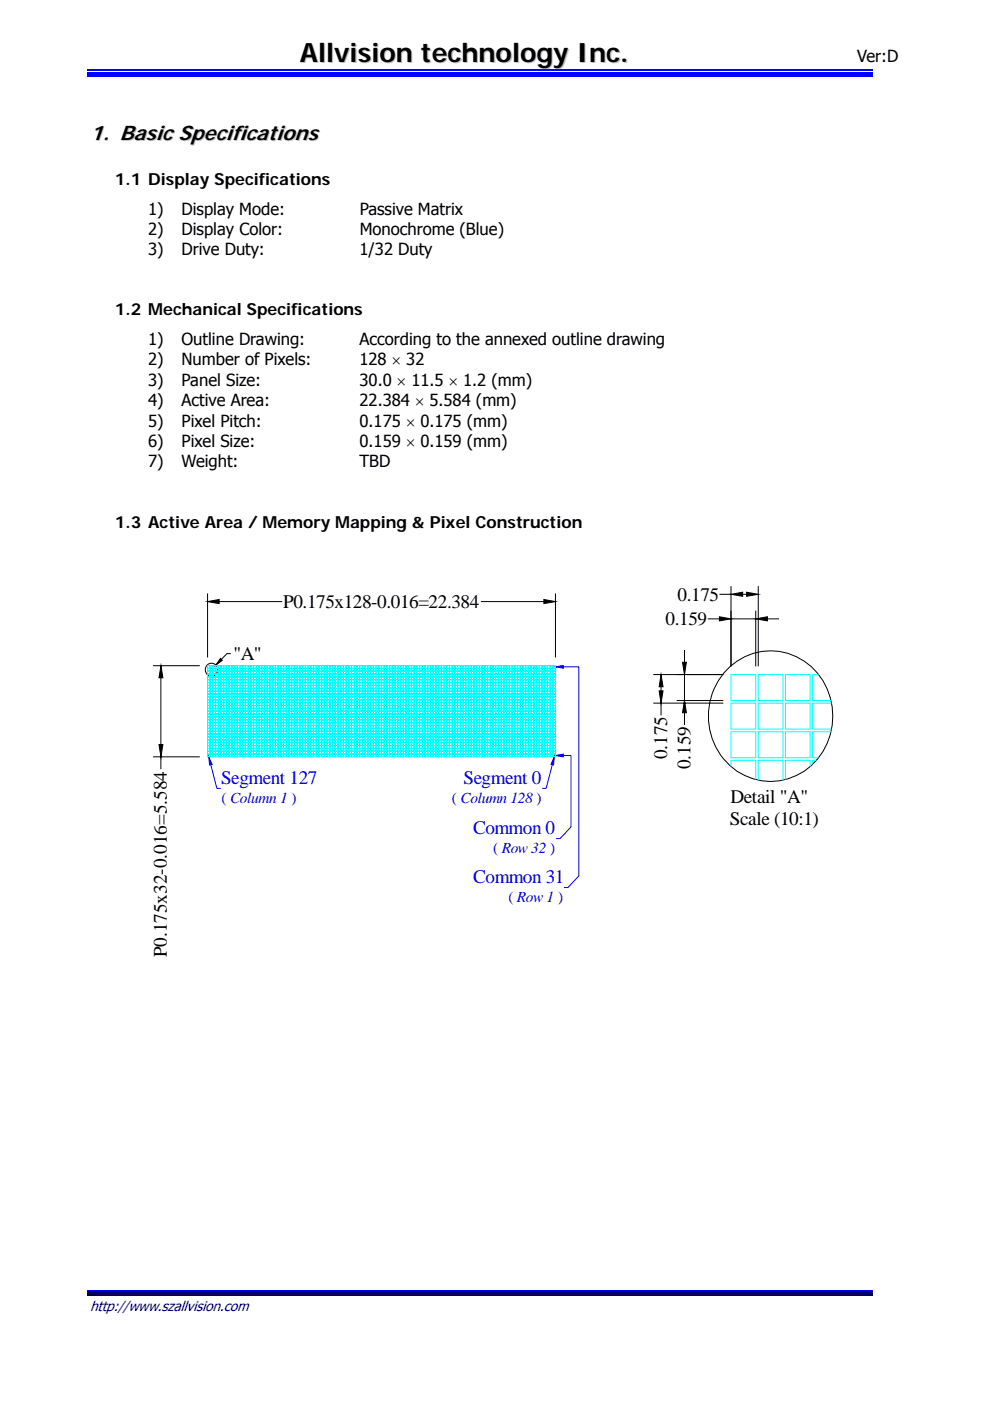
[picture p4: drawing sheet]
<svg xmlns="http://www.w3.org/2000/svg" width="210mm" height="297mm" viewBox="0 0 210 297" stroke-linecap="round" stroke-linejoin="round" font-family="sans-serif">
<defs><g id="words">
<text font-size="5.7" x="63.6" y="13.2">Allvision technology Inc.</text>
<text font-size="4.5" fill="#c0c0c0" x="19.3" y="29.8">1. Basic Specifications</text>
<g font-size="4.1">
<text x="60.1" y="128.9">P0.175x128-0.016=22.384</text>
<text x="143.7" y="127.4">0.175</text>
<text x="141.2" y="132.6">0.159</text>
<text x="49.5" y="140">&quot;A&quot;</text>
<text x="141.5" y="161" transform="rotate(-90 141.5 161)">0.175</text>
<text x="146.5" y="163.1" transform="rotate(-90 146.5 163.1)">0.159</text>
<text x="155" y="170.3">Detail &quot;A&quot;</text>
<text x="154.8" y="175">Scale (10:1)</text>
<text x="35.4" y="203" transform="rotate(-90 35.4 203)">P0.175x32-0.016=5.584</text>
</g>
<g font-size="4.1" fill="#00f">
<text x="46.9" y="166.2">Segment 127</text>
<text x="98.3" y="166.2">Segment 0</text>
<text x="100.4" y="176.8">Common 0</text>
<text x="100.4" y="187.2">Common 31</text>
</g>
<g font-size="3.5">
<text x="181.8" y="13.2">Ver:D</text>
<text x="24.4" y="39.1">1.1 Display Specifications</text>
<text x="31.4" y="45.6">1)</text>
<text x="38.5" y="45.6">Display Mode:</text>
<text x="76.3" y="45.6">Passive Matrix</text>
<text x="31.4" y="49.8">2)</text>
<text x="38.5" y="49.8">Display Color:</text>
<text x="76.3" y="49.8">Monochrome (Blue)</text>
<text x="31.4" y="54.1">3)</text>
<text x="38.5" y="54.1">Drive Duty:</text>
<text x="76.3" y="54.1">1/32 Duty</text>
<text x="24.4" y="66.8">1.2 Mechanical Specifications</text>
<text x="31.4" y="73.2">1)</text>
<text x="31.4" y="77.5">2)</text>
<text x="38.5" y="73.2">Outline Drawing:</text>
<text x="38.5" y="77.5">Number of Pixels:</text>
<text x="76.2" y="77.5">128 × 32</text>
<text x="76.3" y="73.2">According to the annexed outline drawing</text>
<text x="31.4" y="81.8">3)</text>
<text x="38.5" y="81.8">Panel Size:</text>
<text x="76.3" y="81.8">30.0 × 11.5 × 1.2 (mm)</text>
<text x="31.4" y="86.1">4)</text>
<text x="38.5" y="86.1">Active Area:</text>
<text x="76.3" y="86.1">22.384 × 5.584 (mm)</text>
<text x="31.4" y="90.5">5)</text>
<text x="31.4" y="94.8">6)</text>
<text x="38.5" y="90.5">Pixel Pitch:</text>
<text x="38.5" y="94.8">Pixel Size:</text>
<text x="76.2" y="90.5">0.175 × 0.175 (mm)</text>
<text x="76.3" y="94.8">0.159 × 0.159 (mm)</text>
<text x="31.4" y="99.1">7)</text>
<text x="38.5" y="99.1">Weight:</text>
<text x="76.2" y="99.1">TBD</text>
<text x="24.4" y="111.8">1.3 Active Area / Memory Mapping &amp; Pixel Construction</text>
</g>
<g font-size="3.3" fill="#00f">
<text x="47" y="170.2">( Column 1 )</text>
<text x="95.9" y="170.2">( Column 128 )</text>
<text x="104.6" y="180.8">( Row 32 )</text>
<text x="107.8" y="191.2">( Row 1 )</text>
</g>
<text font-size="3" fill="#000080" x="19.1" y="278">http://www.szallvision.com</text>
</g></defs>
<path d="M18.6 16.1h166.5" fill="none" stroke="#00f" stroke-width=".25"/>
<path d="M18.6 15.2h166.5v.5h-166.5z" fill="#00f"/>
<path d="M18.6 14.8h166.5M18.6 273.6h166.5" fill="none" stroke="#00f" stroke-width=".25"/>
<path d="M18.6 273.7h166.5v.8h-166.5z" fill="#00006b"/>
<path d="M18.6 274.7h166.5" fill="none" stroke="#005" stroke-width=".25"/>
<g fill="none" stroke="#000" stroke-width=".21">
<path d="M44 127.6l2.5-.5v.9zM44 125.8v13.6M44 127.6h.1M46.5 127.6h13.3M46.8 139.6l.4 .4-1.4 1zM48.9 138.6h-.8l-1.2 1.2M102 127.6h13.4M115.4 127.1l2.4 .5-2.4 .4zM117.8 125.8v13.6M145.2 137.8v2.6M150.1 131.2h2.5M152.6 130.8l2.4 .4-2.4 .4z"/>
<path d="M152.6 126h2.5M155 126l2.5-.4v.8zM155 124.3v17M155 131.2h5.3M157.5 126h.8M158.3 125.6l2.5 .4-2.5 .4zM160.3 131.2l2.5-.4v.8zM160.3 129.5v11.8M160.8 124.3v17M162.8 131.2h2.4M32.5 141.1h9.9M33.7 157.9h.8l-.4 2.6z"/>
<path d="M34.1 143.7v14.2M34.1 141.1l.4 2.6h-.8zM44 141.1h.1M117.8 141.1h.1M138.6 143h14.8M138.6 149.1h14.8M139.8 146.5h.8l-.4 2.6zM140.2 143l.4 2.6h-.8zM140.2 145.6v.9M140.2 149.1v2.6M143.5 148.5h9.9M144.8 140.4h.8l-.4 2.6z"/>
<path d="M145.2 148.5l.4 2.6h-.8zM145.2 143v5.5M145.2 151.1v2.6M155 143h.1M155 148.5h.1M155 149.1h.1M160.3 143h.1M160.8 143h.1M32.5 160.5h9.9M34.1 160.5v2.6M44 160.5h.1"/>
<circle cx="44.8" cy="142" r="1.35"/>
</g>
<g fill="#000">
<path d="M44 127.6l2.5-.5v.9zM46.8 139.6l.4 .4-1.4 1zM115.4 127.1l2.4 .5-2.4 .4zM152.6 130.8l2.4 .4-2.4 .4zM155 126l2.5-.4v.8zM158.3 125.6l2.5 .4-2.5 .4zM160.3 131.2l2.5-.4v.8zM34.1 141.1l.4 2.6h-.8zM33.7 157.9h.8l-.4 2.6zM140.2 143l.4 2.6h-.8zM139.8 146.5h.8l-.4 2.6zM144.8 140.4h.8l-.4 2.6z"/>
<path d="M145.2 148.5l.4 2.6h-.8z"/>
</g>
<path d="M117.6 160.5l-.2 1.7-.5-.1z" fill="#00f"/>
<path d="M117.1 162.1l-1.3 5.1h-.8M117.6 160.5l-.2 1.7-.5-.1zM121.1 175.3l-2.3 2.5h-.8M122.8 185.7l-2.3 2.5h-.9" fill="none" stroke="#00f" stroke-width=".21"/>
<path d="M117.8 160.2l1.7-.3v.6z" fill="#00f"/>
<path d="M117.8 160.2l1.7-.3v.6zM119.5 160.2h1.6v15.1" fill="none" stroke="#00f" stroke-width=".21"/>
<path d="M117.8 141.4l1.7-.3v.6z" fill="#00f"/>
<path d="M117.8 141.4l1.7-.3v.6zM119.5 141.4h3.3v44.3" fill="none" stroke="#00f" stroke-width=".21"/>
<path d="M44.3 160.5l.7 1.6-.6 .1z" fill="#00f"/>
<path d="M44.3 160.5l.7 1.6-.6 .1zM44.7 162.1l1.3 5.1h.8" fill="none" stroke="#00f" stroke-width=".21"/>
<g fill="none" stroke="#0ff" stroke-width=".21">
<path d="M44 159.9h.5v.6h-.5zM44 159.3h.5v.6h-.5zM44 158.7h.5v.5h-.5zM44 158.1h.5v.5h-.5zM44 157.5h.5v.5h-.5zM44 156.9h.5v.5h-.5zM44 156.3h.5v.5h-.5zM44 155.7h.5v.5h-.5zM44 155.1h.5v.5h-.5zM44 154.5h.5v.5h-.5zM44 153.8h.5v.6h-.5zM44 153.2h.5v.6h-.5z"/>
<path d="M44 152.6h.5v.6h-.5zM44 152h.5v.6h-.5zM44 151.4h.5v.6h-.5zM44 150.8h.5v.6h-.5zM44 150.2h.5v.5h-.5zM44 149.6h.5v.6h-.5zM44 149h.5v.5h-.5zM44 148.4h.5v.5h-.5zM44 147.8h.5v.5h-.5zM44 147.2h.5v.5h-.5zM44 146.6h.5v.5h-.5zM44 146h.5v.5h-.5z"/>
<path d="M44 145.4h.5v.5h-.5zM44 144.8h.5v.5h-.5zM44 144.1h.5v.6h-.5zM44 143.6h.5v.5h-.5zM44 142.9h.5v.6h-.5zM44 142.3h.5v.6h-.5zM44 141.7h.5v.6h-.5zM44 141.1h.5v.6h-.5zM44.6 159.9h.5v.6h-.5zM44.6 159.3h.5v.6h-.5zM44.6 158.7h.5v.5h-.5zM44.6 158.1h.5v.5h-.5z"/>
<path d="M44.6 157.5h.5v.5h-.5zM44.6 156.9h.5v.5h-.5zM44.6 156.3h.5v.5h-.5zM44.6 155.7h.5v.5h-.5zM44.6 155.1h.5v.5h-.5zM44.6 154.5h.5v.5h-.5zM44.6 153.8h.5v.6h-.5zM44.6 153.2h.5v.6h-.5zM44.6 152.6h.5v.6h-.5zM44.6 152h.5v.6h-.5zM44.6 151.4h.5v.6h-.5zM44.6 150.8h.5v.6h-.5z"/>
<path d="M44.6 150.2h.5v.5h-.5zM44.6 149.6h.5v.6h-.5zM44.6 149h.5v.5h-.5zM44.6 148.4h.5v.5h-.5zM44.6 147.8h.5v.5h-.5zM44.6 147.2h.5v.5h-.5zM44.6 146.6h.5v.5h-.5zM44.6 146h.5v.5h-.5zM44.6 145.4h.5v.5h-.5zM44.6 144.8h.5v.5h-.5zM44.6 144.1h.5v.6h-.5zM44.6 143.6h.5v.5h-.5z"/>
<path d="M44.6 142.9h.5v.6h-.5zM44.6 142.3h.5v.6h-.5zM44.6 141.7h.5v.6h-.5zM44.6 141.1h.5v.6h-.5zM45.2 159.9h.5v.6h-.5zM45.2 159.3h.5v.6h-.5zM45.2 158.7h.5v.5h-.5zM45.2 158.1h.5v.5h-.5zM45.2 157.5h.5v.5h-.5zM45.2 156.9h.5v.5h-.5zM45.2 156.3h.5v.5h-.5zM45.2 155.7h.5v.5h-.5z"/>
<path d="M45.2 155.1h.5v.5h-.5zM45.2 154.5h.5v.5h-.5zM45.2 153.8h.5v.6h-.5zM45.2 153.2h.5v.6h-.5zM45.2 152.6h.5v.6h-.5zM45.2 152h.5v.6h-.5zM45.2 151.4h.5v.6h-.5zM45.2 150.8h.5v.6h-.5zM45.2 150.2h.5v.5h-.5zM45.2 149.6h.5v.6h-.5zM45.2 149h.5v.5h-.5zM45.2 148.4h.5v.5h-.5z"/>
<path d="M45.2 147.8h.5v.5h-.5zM45.2 147.2h.5v.5h-.5zM45.2 146.6h.5v.5h-.5zM45.2 146h.5v.5h-.5zM45.2 145.4h.5v.5h-.5zM45.2 144.8h.5v.5h-.5zM45.2 144.1h.5v.6h-.5zM45.2 143.6h.5v.5h-.5zM45.2 142.9h.5v.6h-.5zM45.2 142.3h.5v.6h-.5zM45.2 141.7h.5v.6h-.5zM45.2 141.1h.5v.6h-.5z"/>
<path d="M45.8 159.9h.5v.6h-.5zM45.8 159.3h.5v.6h-.5zM45.8 158.7h.5v.5h-.5zM45.8 158.1h.5v.5h-.5zM45.8 157.5h.5v.5h-.5zM45.8 156.9h.5v.5h-.5zM45.8 156.3h.5v.5h-.5zM45.8 155.7h.5v.5h-.5zM45.8 155.1h.5v.5h-.5zM45.8 154.5h.5v.5h-.5zM45.8 153.8h.5v.6h-.5zM45.8 153.2h.5v.6h-.5z"/>
<path d="M45.8 152.6h.5v.6h-.5zM45.8 152h.5v.6h-.5zM45.8 151.4h.5v.6h-.5zM45.8 150.8h.5v.6h-.5zM45.8 150.2h.5v.5h-.5zM45.8 149.6h.5v.6h-.5zM45.8 149h.5v.5h-.5zM45.8 148.4h.5v.5h-.5zM45.8 147.8h.5v.5h-.5zM45.8 147.2h.5v.5h-.5zM45.8 146.6h.5v.5h-.5zM45.8 146h.5v.5h-.5z"/>
<path d="M45.8 145.4h.5v.5h-.5zM45.8 144.8h.5v.5h-.5zM45.8 144.1h.5v.6h-.5zM45.8 143.6h.5v.5h-.5zM45.8 142.9h.5v.6h-.5zM45.8 142.3h.5v.6h-.5zM45.8 141.7h.5v.6h-.5zM45.8 141.1h.5v.6h-.5zM46.3 159.9h.5v.6h-.5zM46.3 159.3h.5v.6h-.5zM46.3 158.7h.5v.5h-.5zM46.3 158.1h.5v.5h-.5z"/>
<path d="M46.3 157.5h.5v.5h-.5zM46.3 156.9h.5v.5h-.5zM46.3 156.3h.5v.5h-.5zM46.3 155.7h.5v.5h-.5zM46.3 155.1h.5v.5h-.5zM46.3 154.5h.5v.5h-.5zM46.3 153.8h.5v.6h-.5zM46.3 153.2h.5v.6h-.5zM46.3 152.6h.5v.6h-.5zM46.3 152h.5v.6h-.5zM46.3 151.4h.5v.6h-.5zM46.3 150.8h.5v.6h-.5z"/>
<path d="M46.3 150.2h.5v.5h-.5zM46.3 149.6h.5v.6h-.5zM46.3 149h.5v.5h-.5zM46.3 148.4h.5v.5h-.5zM46.3 147.8h.5v.5h-.5zM46.3 147.2h.5v.5h-.5zM46.3 146.6h.5v.5h-.5zM46.3 146h.5v.5h-.5zM46.3 145.4h.5v.5h-.5zM46.3 144.8h.5v.5h-.5zM46.3 144.1h.5v.6h-.5zM46.3 143.6h.5v.5h-.5z"/>
<path d="M46.3 142.9h.5v.6h-.5zM46.3 142.3h.5v.6h-.5zM46.3 141.7h.5v.6h-.5zM46.3 141.1h.5v.6h-.5zM46.9 159.9h.5v.6h-.5zM46.9 159.3h.5v.6h-.5zM46.9 158.7h.5v.5h-.5zM46.9 158.1h.5v.5h-.5zM46.9 157.5h.5v.5h-.5zM46.9 156.9h.5v.5h-.5zM46.9 156.3h.5v.5h-.5zM46.9 155.7h.5v.5h-.5z"/>
<path d="M46.9 155.1h.5v.5h-.5zM46.9 154.5h.5v.5h-.5zM46.9 153.8h.5v.6h-.5zM46.9 153.2h.5v.6h-.5zM46.9 152.6h.5v.6h-.5zM46.9 152h.5v.6h-.5zM46.9 151.4h.5v.6h-.5zM46.9 150.8h.5v.6h-.5zM46.9 150.2h.5v.5h-.5zM46.9 149.6h.5v.6h-.5zM46.9 149h.5v.5h-.5zM46.9 148.4h.5v.5h-.5z"/>
<path d="M46.9 147.8h.5v.5h-.5zM46.9 147.2h.5v.5h-.5zM46.9 146.6h.5v.5h-.5zM46.9 146h.5v.5h-.5zM46.9 145.4h.5v.5h-.5zM46.9 144.8h.5v.5h-.5zM46.9 144.1h.5v.6h-.5zM46.9 143.6h.5v.5h-.5zM46.9 142.9h.5v.6h-.5zM46.9 142.3h.5v.6h-.5zM46.9 141.7h.5v.6h-.5zM46.9 141.1h.5v.6h-.5z"/>
<path d="M47.5 159.9h.5v.6h-.5zM47.5 159.3h.5v.6h-.5zM47.5 158.7h.5v.5h-.5zM47.5 158.1h.5v.5h-.5zM47.5 157.5h.5v.5h-.5zM47.5 156.9h.5v.5h-.5zM47.5 156.3h.5v.5h-.5zM47.5 155.7h.5v.5h-.5zM47.5 155.1h.5v.5h-.5zM47.5 154.5h.5v.5h-.5zM47.5 153.8h.5v.6h-.5zM47.5 153.2h.5v.6h-.5z"/>
<path d="M47.5 152.6h.5v.6h-.5zM47.5 152h.5v.6h-.5zM47.5 151.4h.5v.6h-.5zM47.5 150.8h.5v.6h-.5zM47.5 150.2h.5v.5h-.5zM47.5 149.6h.5v.6h-.5zM47.5 149h.5v.5h-.5zM47.5 148.4h.5v.5h-.5zM47.5 147.8h.5v.5h-.5zM47.5 147.2h.5v.5h-.5zM47.5 146.6h.5v.5h-.5zM47.5 146h.5v.5h-.5z"/>
<path d="M47.5 145.4h.5v.5h-.5zM47.5 144.8h.5v.5h-.5zM47.5 144.1h.5v.6h-.5zM47.5 143.6h.5v.5h-.5zM47.5 142.9h.5v.6h-.5zM47.5 142.3h.5v.6h-.5zM47.5 141.7h.5v.6h-.5zM47.5 141.1h.5v.6h-.5zM48 159.9h.6v.6h-.6zM48 159.3h.6v.6h-.6zM48 158.7h.6v.5h-.6zM48 158.1h.6v.5h-.6z"/>
<path d="M48 157.5h.6v.5h-.6zM48 156.9h.6v.5h-.6zM48 156.3h.6v.5h-.6zM48 155.7h.6v.5h-.6zM48 155.1h.6v.5h-.6zM48 154.5h.6v.5h-.6zM48 153.8h.6v.6h-.6zM48 153.2h.6v.6h-.6zM48 152.6h.6v.6h-.6zM48 152h.6v.6h-.6zM48 151.4h.6v.6h-.6zM48 150.8h.6v.6h-.6z"/>
<path d="M48 150.2h.6v.5h-.6zM48 149.6h.6v.6h-.6zM48 149h.6v.5h-.6zM48 148.4h.6v.5h-.6zM48 147.8h.6v.5h-.6zM48 147.2h.6v.5h-.6zM48 146.6h.6v.5h-.6zM48 146h.6v.5h-.6zM48 145.4h.6v.5h-.6zM48 144.8h.6v.5h-.6zM48 144.1h.6v.6h-.6zM48 143.6h.6v.5h-.6z"/>
<path d="M48 142.9h.6v.6h-.6zM48 142.3h.6v.6h-.6zM48 141.7h.6v.6h-.6zM48 141.1h.6v.6h-.6zM48.6 159.9h.6v.6h-.6zM48.6 159.3h.6v.6h-.6zM48.6 158.7h.6v.5h-.6zM48.6 158.1h.6v.5h-.6zM48.6 157.5h.6v.5h-.6zM48.6 156.9h.6v.5h-.6zM48.6 156.3h.6v.5h-.6zM48.6 155.7h.6v.5h-.6z"/>
<path d="M48.6 155.1h.6v.5h-.6zM48.6 154.5h.6v.5h-.6zM48.6 153.8h.6v.6h-.6zM48.6 153.2h.6v.6h-.6zM48.6 152.6h.6v.6h-.6zM48.6 152h.6v.6h-.6zM48.6 151.4h.6v.6h-.6zM48.6 150.8h.6v.6h-.6zM48.6 150.2h.6v.5h-.6zM48.6 149.6h.6v.6h-.6zM48.6 149h.6v.5h-.6zM48.6 148.4h.6v.5h-.6z"/>
<path d="M48.6 147.8h.6v.5h-.6zM48.6 147.2h.6v.5h-.6zM48.6 146.6h.6v.5h-.6zM48.6 146h.6v.5h-.6zM48.6 145.4h.6v.5h-.6zM48.6 144.8h.6v.5h-.6zM48.6 144.1h.6v.6h-.6zM48.6 143.6h.6v.5h-.6zM48.6 142.9h.6v.6h-.6zM48.6 142.3h.6v.6h-.6zM48.6 141.7h.6v.6h-.6zM48.6 141.1h.6v.6h-.6z"/>
<path d="M49.2 159.9h.5v.6h-.5zM49.2 159.3h.5v.6h-.5zM49.2 158.7h.5v.5h-.5zM49.2 158.1h.5v.5h-.5zM49.2 157.5h.5v.5h-.5zM49.2 156.9h.5v.5h-.5zM49.2 156.3h.5v.5h-.5zM49.2 155.7h.5v.5h-.5zM49.2 155.1h.5v.5h-.5zM49.2 154.5h.5v.5h-.5zM49.2 153.8h.5v.6h-.5zM49.2 153.2h.5v.6h-.5z"/>
<path d="M49.2 152.6h.5v.6h-.5zM49.2 152h.5v.6h-.5zM49.2 151.4h.5v.6h-.5zM49.2 150.8h.5v.6h-.5zM49.2 150.2h.5v.5h-.5zM49.2 149.6h.5v.6h-.5zM49.2 149h.5v.5h-.5zM49.2 148.4h.5v.5h-.5zM49.2 147.8h.5v.5h-.5zM49.2 147.2h.5v.5h-.5zM49.2 146.6h.5v.5h-.5zM49.2 146h.5v.5h-.5z"/>
<path d="M49.2 145.4h.5v.5h-.5zM49.2 144.8h.5v.5h-.5zM49.2 144.1h.5v.6h-.5zM49.2 143.6h.5v.5h-.5zM49.2 142.9h.5v.6h-.5zM49.2 142.3h.5v.6h-.5zM49.2 141.7h.5v.6h-.5zM49.2 141.1h.5v.6h-.5zM49.8 159.9h.5v.6h-.5zM49.8 159.3h.5v.6h-.5zM49.8 158.7h.5v.5h-.5zM49.8 158.1h.5v.5h-.5z"/>
<path d="M49.8 157.5h.5v.5h-.5zM49.8 156.9h.5v.5h-.5zM49.8 156.3h.5v.5h-.5zM49.8 155.7h.5v.5h-.5zM49.8 155.1h.5v.5h-.5zM49.8 154.5h.5v.5h-.5zM49.8 153.8h.5v.6h-.5zM49.8 153.2h.5v.6h-.5zM49.8 152.6h.5v.6h-.5zM49.8 152h.5v.6h-.5zM49.8 151.4h.5v.6h-.5zM49.8 150.8h.5v.6h-.5z"/>
<path d="M49.8 150.2h.5v.5h-.5zM49.8 149.6h.5v.6h-.5zM49.8 149h.5v.5h-.5zM49.8 148.4h.5v.5h-.5zM49.8 147.8h.5v.5h-.5zM49.8 147.2h.5v.5h-.5zM49.8 146.6h.5v.5h-.5zM49.8 146h.5v.5h-.5zM49.8 145.4h.5v.5h-.5zM49.8 144.8h.5v.5h-.5zM49.8 144.1h.5v.6h-.5zM49.8 143.6h.5v.5h-.5z"/>
<path d="M49.8 142.9h.5v.6h-.5zM49.8 142.3h.5v.6h-.5zM49.8 141.7h.5v.6h-.5zM49.8 141.1h.5v.6h-.5zM50.4 159.9h.5v.6h-.5zM50.4 159.3h.5v.6h-.5zM50.4 158.7h.5v.5h-.5zM50.4 158.1h.5v.5h-.5zM50.4 157.5h.5v.5h-.5zM50.4 156.9h.5v.5h-.5zM50.4 156.3h.5v.5h-.5zM50.4 155.7h.5v.5h-.5z"/>
<path d="M50.4 155.1h.5v.5h-.5zM50.4 154.5h.5v.5h-.5zM50.4 153.8h.5v.6h-.5zM50.4 153.2h.5v.6h-.5zM50.4 152.6h.5v.6h-.5zM50.4 152h.5v.6h-.5zM50.4 151.4h.5v.6h-.5zM50.4 150.8h.5v.6h-.5zM50.4 150.2h.5v.5h-.5zM50.4 149.6h.5v.6h-.5zM50.4 149h.5v.5h-.5zM50.4 148.4h.5v.5h-.5z"/>
<path d="M50.4 147.8h.5v.5h-.5zM50.4 147.2h.5v.5h-.5zM50.4 146.6h.5v.5h-.5zM50.4 146h.5v.5h-.5zM50.4 145.4h.5v.5h-.5zM50.4 144.8h.5v.5h-.5zM50.4 144.1h.5v.6h-.5zM50.4 143.6h.5v.5h-.5zM50.4 142.9h.5v.6h-.5zM50.4 142.3h.5v.6h-.5zM50.4 141.7h.5v.6h-.5zM50.4 141.1h.5v.6h-.5z"/>
<path d="M50.9 159.9h.6v.6h-.6zM50.9 159.3h.6v.6h-.6zM50.9 158.7h.6v.5h-.6zM50.9 158.1h.6v.5h-.6zM50.9 157.5h.6v.5h-.6zM50.9 156.9h.6v.5h-.6zM50.9 156.3h.6v.5h-.6zM50.9 155.7h.6v.5h-.6zM50.9 155.1h.6v.5h-.6zM50.9 154.5h.6v.5h-.6zM50.9 153.8h.6v.6h-.6zM50.9 153.2h.6v.6h-.6z"/>
<path d="M50.9 152.6h.6v.6h-.6zM50.9 152h.6v.6h-.6zM50.9 151.4h.6v.6h-.6zM50.9 150.8h.6v.6h-.6zM50.9 150.2h.6v.5h-.6zM50.9 149.6h.6v.6h-.6zM50.9 149h.6v.5h-.6zM50.9 148.4h.6v.5h-.6zM50.9 147.8h.6v.5h-.6zM50.9 147.2h.6v.5h-.6zM50.9 146.6h.6v.5h-.6zM50.9 146h.6v.5h-.6z"/>
<path d="M50.9 145.4h.6v.5h-.6zM50.9 144.8h.6v.5h-.6zM50.9 144.1h.6v.6h-.6zM50.9 143.6h.6v.5h-.6zM50.9 142.9h.6v.6h-.6zM50.9 142.3h.6v.6h-.6zM50.9 141.7h.6v.6h-.6zM50.9 141.1h.6v.6h-.6zM51.5 159.9h.5v.6h-.5zM51.5 159.3h.5v.6h-.5zM51.5 158.7h.5v.5h-.5zM51.5 158.1h.5v.5h-.5z"/>
<path d="M51.5 157.5h.5v.5h-.5zM51.5 156.9h.5v.5h-.5zM51.5 156.3h.5v.5h-.5zM51.5 155.7h.5v.5h-.5zM51.5 155.1h.5v.5h-.5zM51.5 154.5h.5v.5h-.5zM51.5 153.8h.5v.6h-.5zM51.5 153.2h.5v.6h-.5zM51.5 152.6h.5v.6h-.5zM51.5 152h.5v.6h-.5zM51.5 151.4h.5v.6h-.5zM51.5 150.8h.5v.6h-.5z"/>
<path d="M51.5 150.2h.5v.5h-.5zM51.5 149.6h.5v.6h-.5zM51.5 149h.5v.5h-.5zM51.5 148.4h.5v.5h-.5zM51.5 147.8h.5v.5h-.5zM51.5 147.2h.5v.5h-.5zM51.5 146.6h.5v.5h-.5zM51.5 146h.5v.5h-.5zM51.5 145.4h.5v.5h-.5zM51.5 144.8h.5v.5h-.5zM51.5 144.1h.5v.6h-.5zM51.5 143.6h.5v.5h-.5z"/>
<path d="M51.5 142.9h.5v.6h-.5zM51.5 142.3h.5v.6h-.5zM51.5 141.7h.5v.6h-.5zM51.5 141.1h.5v.6h-.5zM52.1 159.9h.5v.6h-.5zM52.1 159.3h.5v.6h-.5zM52.1 158.7h.5v.5h-.5zM52.1 158.1h.5v.5h-.5zM52.1 157.5h.5v.5h-.5zM52.1 156.9h.5v.5h-.5zM52.1 156.3h.5v.5h-.5zM52.1 155.7h.5v.5h-.5z"/>
<path d="M52.1 155.1h.5v.5h-.5zM52.1 154.5h.5v.5h-.5zM52.1 153.8h.5v.6h-.5zM52.1 153.2h.5v.6h-.5zM52.1 152.6h.5v.6h-.5zM52.1 152h.5v.6h-.5zM52.1 151.4h.5v.6h-.5zM52.1 150.8h.5v.6h-.5zM52.1 150.2h.5v.5h-.5zM52.1 149.6h.5v.6h-.5zM52.1 149h.5v.5h-.5zM52.1 148.4h.5v.5h-.5z"/>
<path d="M52.1 147.8h.5v.5h-.5zM52.1 147.2h.5v.5h-.5zM52.1 146.6h.5v.5h-.5zM52.1 146h.5v.5h-.5zM52.1 145.4h.5v.5h-.5zM52.1 144.8h.5v.5h-.5zM52.1 144.1h.5v.6h-.5zM52.1 143.6h.5v.5h-.5zM52.1 142.9h.5v.6h-.5zM52.1 142.3h.5v.6h-.5zM52.1 141.7h.5v.6h-.5zM52.1 141.1h.5v.6h-.5z"/>
<path d="M52.7 159.9h.5v.6h-.5zM52.7 159.3h.5v.6h-.5zM52.7 158.7h.5v.5h-.5zM52.7 158.1h.5v.5h-.5zM52.7 157.5h.5v.5h-.5zM52.7 156.9h.5v.5h-.5zM52.7 156.3h.5v.5h-.5zM52.7 155.7h.5v.5h-.5zM52.7 155.1h.5v.5h-.5zM52.7 154.5h.5v.5h-.5zM52.7 153.8h.5v.6h-.5zM52.7 153.2h.5v.6h-.5z"/>
<path d="M52.7 152.6h.5v.6h-.5zM52.7 152h.5v.6h-.5zM52.7 151.4h.5v.6h-.5zM52.7 150.8h.5v.6h-.5zM52.7 150.2h.5v.5h-.5zM52.7 149.6h.5v.6h-.5zM52.7 149h.5v.5h-.5zM52.7 148.4h.5v.5h-.5zM52.7 147.8h.5v.5h-.5zM52.7 147.2h.5v.5h-.5zM52.7 146.6h.5v.5h-.5zM52.7 146h.5v.5h-.5z"/>
<path d="M52.7 145.4h.5v.5h-.5zM52.7 144.8h.5v.5h-.5zM52.7 144.1h.5v.6h-.5zM52.7 143.6h.5v.5h-.5zM52.7 142.9h.5v.6h-.5zM52.7 142.3h.5v.6h-.5zM52.7 141.7h.5v.6h-.5zM52.7 141.1h.5v.6h-.5zM53.3 159.9h.5v.6h-.5zM53.3 159.3h.5v.6h-.5zM53.3 158.7h.5v.5h-.5zM53.3 158.1h.5v.5h-.5z"/>
<path d="M53.3 157.5h.5v.5h-.5zM53.3 156.9h.5v.5h-.5zM53.3 156.3h.5v.5h-.5zM53.3 155.7h.5v.5h-.5zM53.3 155.1h.5v.5h-.5zM53.3 154.5h.5v.5h-.5zM53.3 153.8h.5v.6h-.5zM53.3 153.2h.5v.6h-.5zM53.3 152.6h.5v.6h-.5zM53.3 152h.5v.6h-.5zM53.3 151.4h.5v.6h-.5zM53.3 150.8h.5v.6h-.5z"/>
<path d="M53.3 150.2h.5v.5h-.5zM53.3 149.6h.5v.6h-.5zM53.3 149h.5v.5h-.5zM53.3 148.4h.5v.5h-.5zM53.3 147.8h.5v.5h-.5zM53.3 147.2h.5v.5h-.5zM53.3 146.6h.5v.5h-.5zM53.3 146h.5v.5h-.5zM53.3 145.4h.5v.5h-.5zM53.3 144.8h.5v.5h-.5zM53.3 144.1h.5v.6h-.5zM53.3 143.6h.5v.5h-.5z"/>
<path d="M53.3 142.9h.5v.6h-.5zM53.3 142.3h.5v.6h-.5zM53.3 141.7h.5v.6h-.5zM53.3 141.1h.5v.6h-.5zM53.8 159.9h.6v.6h-.6zM53.8 159.3h.6v.6h-.6zM53.8 158.7h.6v.5h-.6zM53.8 158.1h.6v.5h-.6zM53.8 157.5h.6v.5h-.6zM53.8 156.9h.6v.5h-.6zM53.8 156.3h.6v.5h-.6zM53.8 155.7h.6v.5h-.6z"/>
<path d="M53.8 155.1h.6v.5h-.6zM53.8 154.5h.6v.5h-.6zM53.8 153.8h.6v.6h-.6zM53.8 153.2h.6v.6h-.6zM53.8 152.6h.6v.6h-.6zM53.8 152h.6v.6h-.6zM53.8 151.4h.6v.6h-.6zM53.8 150.8h.6v.6h-.6zM53.8 150.2h.6v.5h-.6zM53.8 149.6h.6v.6h-.6zM53.8 149h.6v.5h-.6zM53.8 148.4h.6v.5h-.6z"/>
<path d="M53.8 147.8h.6v.5h-.6zM53.8 147.2h.6v.5h-.6zM53.8 146.6h.6v.5h-.6zM53.8 146h.6v.5h-.6zM53.8 145.4h.6v.5h-.6zM53.8 144.8h.6v.5h-.6zM53.8 144.1h.6v.6h-.6zM53.8 143.6h.6v.5h-.6zM53.8 142.9h.6v.6h-.6zM53.8 142.3h.6v.6h-.6zM53.8 141.7h.6v.6h-.6zM53.8 141.1h.6v.6h-.6z"/>
<path d="M54.4 159.9h.5v.6h-.5zM54.4 159.3h.5v.6h-.5zM54.4 158.7h.5v.5h-.5zM54.4 158.1h.5v.5h-.5zM54.4 157.5h.5v.5h-.5zM54.4 156.9h.5v.5h-.5zM54.4 156.3h.5v.5h-.5zM54.4 155.7h.5v.5h-.5zM54.4 155.1h.5v.5h-.5zM54.4 154.5h.5v.5h-.5zM54.4 153.8h.5v.6h-.5zM54.4 153.2h.5v.6h-.5z"/>
<path d="M54.4 152.6h.5v.6h-.5zM54.4 152h.5v.6h-.5zM54.4 151.4h.5v.6h-.5zM54.4 150.8h.5v.6h-.5zM54.4 150.2h.5v.5h-.5zM54.4 149.6h.5v.6h-.5zM54.4 149h.5v.5h-.5zM54.4 148.4h.5v.5h-.5zM54.4 147.8h.5v.5h-.5zM54.4 147.2h.5v.5h-.5zM54.4 146.6h.5v.5h-.5zM54.4 146h.5v.5h-.5z"/>
<path d="M54.4 145.4h.5v.5h-.5zM54.4 144.8h.5v.5h-.5zM54.4 144.1h.5v.6h-.5zM54.4 143.6h.5v.5h-.5zM54.4 142.9h.5v.6h-.5zM54.4 142.3h.5v.6h-.5zM54.4 141.7h.5v.6h-.5zM54.4 141.1h.5v.6h-.5zM55 159.9h.5v.6h-.5zM55 159.3h.5v.6h-.5zM55 158.7h.5v.5h-.5zM55 158.1h.5v.5h-.5z"/>
<path d="M55 157.5h.5v.5h-.5zM55 156.9h.5v.5h-.5zM55 156.3h.5v.5h-.5zM55 155.7h.5v.5h-.5zM55 155.1h.5v.5h-.5zM55 154.5h.5v.5h-.5zM55 153.8h.5v.6h-.5zM55 153.2h.5v.6h-.5zM55 152.6h.5v.6h-.5zM55 152h.5v.6h-.5zM55 151.4h.5v.6h-.5zM55 150.8h.5v.6h-.5z"/>
<path d="M55 150.2h.5v.5h-.5zM55 149.6h.5v.6h-.5zM55 149h.5v.5h-.5zM55 148.4h.5v.5h-.5zM55 147.8h.5v.5h-.5zM55 147.2h.5v.5h-.5zM55 146.6h.5v.5h-.5zM55 146h.5v.5h-.5zM55 145.4h.5v.5h-.5zM55 144.8h.5v.5h-.5zM55 144.1h.5v.6h-.5zM55 143.6h.5v.5h-.5z"/>
<path d="M55 142.9h.5v.6h-.5zM55 142.3h.5v.6h-.5zM55 141.7h.5v.6h-.5zM55 141.1h.5v.6h-.5zM55.5 159.9h.6v.6h-.6zM55.5 159.3h.6v.6h-.6zM55.5 158.7h.6v.5h-.6zM55.5 158.1h.6v.5h-.6zM55.5 157.5h.6v.5h-.6zM55.5 156.9h.6v.5h-.6zM55.5 156.3h.6v.5h-.6zM55.5 155.7h.6v.5h-.6z"/>
<path d="M55.5 155.1h.6v.5h-.6zM55.5 154.5h.6v.5h-.6zM55.5 153.8h.6v.6h-.6zM55.5 153.2h.6v.6h-.6zM55.5 152.6h.6v.6h-.6zM55.5 152h.6v.6h-.6zM55.5 151.4h.6v.6h-.6zM55.5 150.8h.6v.6h-.6zM55.5 150.2h.6v.5h-.6zM55.5 149.6h.6v.6h-.6zM55.5 149h.6v.5h-.6zM55.5 148.4h.6v.5h-.6z"/>
<path d="M55.5 147.8h.6v.5h-.6zM55.5 147.2h.6v.5h-.6zM55.5 146.6h.6v.5h-.6zM55.5 146h.6v.5h-.6zM55.5 145.4h.6v.5h-.6zM55.5 144.8h.6v.5h-.6zM55.5 144.1h.6v.6h-.6zM55.5 143.6h.6v.5h-.6zM55.5 142.9h.6v.6h-.6zM55.5 142.3h.6v.6h-.6zM55.5 141.7h.6v.6h-.6zM55.5 141.1h.6v.6h-.6z"/>
<path d="M56.1 159.9h.6v.6h-.6zM56.1 159.3h.6v.6h-.6zM56.1 158.7h.6v.5h-.6zM56.1 158.1h.6v.5h-.6zM56.1 157.5h.6v.5h-.6zM56.1 156.9h.6v.5h-.6zM56.1 156.3h.6v.5h-.6zM56.1 155.7h.6v.5h-.6zM56.1 155.1h.6v.5h-.6zM56.1 154.5h.6v.5h-.6zM56.1 153.8h.6v.6h-.6zM56.1 153.2h.6v.6h-.6z"/>
<path d="M56.1 152.6h.6v.6h-.6zM56.1 152h.6v.6h-.6zM56.1 151.4h.6v.6h-.6zM56.1 150.8h.6v.6h-.6zM56.1 150.2h.6v.5h-.6zM56.1 149.6h.6v.6h-.6zM56.1 149h.6v.5h-.6zM56.1 148.4h.6v.5h-.6zM56.1 147.8h.6v.5h-.6zM56.1 147.2h.6v.5h-.6zM56.1 146.6h.6v.5h-.6zM56.1 146h.6v.5h-.6z"/>
<path d="M56.1 145.4h.6v.5h-.6zM56.1 144.8h.6v.5h-.6zM56.1 144.1h.6v.6h-.6zM56.1 143.6h.6v.5h-.6zM56.1 142.9h.6v.6h-.6zM56.1 142.3h.6v.6h-.6zM56.1 141.7h.6v.6h-.6zM56.1 141.1h.6v.6h-.6zM56.7 159.9h.5v.6h-.5zM56.7 159.3h.5v.6h-.5zM56.7 158.7h.5v.5h-.5zM56.7 158.1h.5v.5h-.5z"/>
<path d="M56.7 157.5h.5v.5h-.5zM56.7 156.9h.5v.5h-.5zM56.7 156.3h.5v.5h-.5zM56.7 155.7h.5v.5h-.5zM56.7 155.1h.5v.5h-.5zM56.7 154.5h.5v.5h-.5zM56.7 153.8h.5v.6h-.5zM56.7 153.2h.5v.6h-.5zM56.7 152.6h.5v.6h-.5zM56.7 152h.5v.6h-.5zM56.7 151.4h.5v.6h-.5zM56.7 150.8h.5v.6h-.5z"/>
<path d="M56.7 150.2h.5v.5h-.5zM56.7 149.6h.5v.6h-.5zM56.7 149h.5v.5h-.5zM56.7 148.4h.5v.5h-.5zM56.7 147.8h.5v.5h-.5zM56.7 147.2h.5v.5h-.5zM56.7 146.6h.5v.5h-.5zM56.7 146h.5v.5h-.5zM56.7 145.4h.5v.5h-.5zM56.7 144.8h.5v.5h-.5zM56.7 144.1h.5v.6h-.5zM56.7 143.6h.5v.5h-.5z"/>
<path d="M56.7 142.9h.5v.6h-.5zM56.7 142.3h.5v.6h-.5zM56.7 141.7h.5v.6h-.5zM56.7 141.1h.5v.6h-.5zM57.3 159.9h.5v.6h-.5zM57.3 159.3h.5v.6h-.5zM57.3 158.7h.5v.5h-.5zM57.3 158.1h.5v.5h-.5zM57.3 157.5h.5v.5h-.5zM57.3 156.9h.5v.5h-.5zM57.3 156.3h.5v.5h-.5zM57.3 155.7h.5v.5h-.5z"/>
<path d="M57.3 155.1h.5v.5h-.5zM57.3 154.5h.5v.5h-.5zM57.3 153.8h.5v.6h-.5zM57.3 153.2h.5v.6h-.5zM57.3 152.6h.5v.6h-.5zM57.3 152h.5v.6h-.5zM57.3 151.4h.5v.6h-.5zM57.3 150.8h.5v.6h-.5zM57.3 150.2h.5v.5h-.5zM57.3 149.6h.5v.6h-.5zM57.3 149h.5v.5h-.5zM57.3 148.4h.5v.5h-.5z"/>
<path d="M57.3 147.8h.5v.5h-.5zM57.3 147.2h.5v.5h-.5zM57.3 146.6h.5v.5h-.5zM57.3 146h.5v.5h-.5zM57.3 145.4h.5v.5h-.5zM57.3 144.8h.5v.5h-.5zM57.3 144.1h.5v.6h-.5zM57.3 143.6h.5v.5h-.5zM57.3 142.9h.5v.6h-.5zM57.3 142.3h.5v.6h-.5zM57.3 141.7h.5v.6h-.5zM57.3 141.1h.5v.6h-.5z"/>
<path d="M57.9 159.9h.5v.6h-.5zM57.9 159.3h.5v.6h-.5zM57.9 158.7h.5v.5h-.5zM57.9 158.1h.5v.5h-.5zM57.9 157.5h.5v.5h-.5zM57.9 156.9h.5v.5h-.5zM57.9 156.3h.5v.5h-.5zM57.9 155.7h.5v.5h-.5zM57.9 155.1h.5v.5h-.5zM57.9 154.5h.5v.5h-.5zM57.9 153.8h.5v.6h-.5zM57.9 153.2h.5v.6h-.5z"/>
<path d="M57.9 152.6h.5v.6h-.5zM57.9 152h.5v.6h-.5zM57.9 151.4h.5v.6h-.5zM57.9 150.8h.5v.6h-.5zM57.9 150.2h.5v.5h-.5zM57.9 149.6h.5v.6h-.5zM57.9 149h.5v.5h-.5zM57.9 148.4h.5v.5h-.5zM57.9 147.8h.5v.5h-.5zM57.9 147.2h.5v.5h-.5zM57.9 146.6h.5v.5h-.5zM57.9 146h.5v.5h-.5z"/>
<path d="M57.9 145.4h.5v.5h-.5zM57.9 144.8h.5v.5h-.5zM57.9 144.1h.5v.6h-.5zM57.9 143.6h.5v.5h-.5zM57.9 142.9h.5v.6h-.5zM57.9 142.3h.5v.6h-.5zM57.9 141.7h.5v.6h-.5zM57.9 141.1h.5v.6h-.5zM58.4 159.9h.6v.6h-.6zM58.4 159.3h.6v.6h-.6zM58.4 158.7h.6v.5h-.6zM58.4 158.1h.6v.5h-.6z"/>
<path d="M58.4 157.5h.6v.5h-.6zM58.4 156.9h.6v.5h-.6zM58.4 156.3h.6v.5h-.6zM58.4 155.7h.6v.5h-.6zM58.4 155.1h.6v.5h-.6zM58.4 154.5h.6v.5h-.6zM58.4 153.8h.6v.6h-.6zM58.4 153.2h.6v.6h-.6zM58.4 152.6h.6v.6h-.6zM58.4 152h.6v.6h-.6zM58.4 151.4h.6v.6h-.6zM58.4 150.8h.6v.6h-.6z"/>
<path d="M58.4 150.2h.6v.5h-.6zM58.4 149.6h.6v.6h-.6zM58.4 149h.6v.5h-.6zM58.4 148.4h.6v.5h-.6zM58.4 147.8h.6v.5h-.6zM58.4 147.2h.6v.5h-.6zM58.4 146.6h.6v.5h-.6zM58.4 146h.6v.5h-.6zM58.4 145.4h.6v.5h-.6zM58.4 144.8h.6v.5h-.6zM58.4 144.1h.6v.6h-.6zM58.4 143.6h.6v.5h-.6z"/>
<path d="M58.4 142.9h.6v.6h-.6zM58.4 142.3h.6v.6h-.6zM58.4 141.7h.6v.6h-.6zM58.4 141.1h.6v.6h-.6zM59 159.9h.6v.6h-.6zM59 159.3h.6v.6h-.6zM59 158.7h.6v.5h-.6zM59 158.1h.6v.5h-.6zM59 157.5h.6v.5h-.6zM59 156.9h.6v.5h-.6zM59 156.3h.6v.5h-.6zM59 155.7h.6v.5h-.6z"/>
<path d="M59 155.1h.6v.5h-.6zM59 154.5h.6v.5h-.6zM59 153.8h.6v.6h-.6zM59 153.2h.6v.6h-.6zM59 152.6h.6v.6h-.6zM59 152h.6v.6h-.6zM59 151.4h.6v.6h-.6zM59 150.8h.6v.6h-.6zM59 150.2h.6v.5h-.6zM59 149.6h.6v.6h-.6zM59 149h.6v.5h-.6zM59 148.4h.6v.5h-.6z"/>
<path d="M59 147.8h.6v.5h-.6zM59 147.2h.6v.5h-.6zM59 146.6h.6v.5h-.6zM59 146h.6v.5h-.6zM59 145.4h.6v.5h-.6zM59 144.8h.6v.5h-.6zM59 144.1h.6v.6h-.6zM59 143.6h.6v.5h-.6zM59 142.9h.6v.6h-.6zM59 142.3h.6v.6h-.6zM59 141.7h.6v.6h-.6zM59 141.1h.6v.6h-.6z"/>
<path d="M59.6 159.9h.5v.6h-.5zM59.6 159.3h.5v.6h-.5zM59.6 158.7h.5v.5h-.5zM59.6 158.1h.5v.5h-.5zM59.6 157.5h.5v.5h-.5zM59.6 156.9h.5v.5h-.5zM59.6 156.3h.5v.5h-.5zM59.6 155.7h.5v.5h-.5zM59.6 155.1h.5v.5h-.5zM59.6 154.5h.5v.5h-.5zM59.6 153.8h.5v.6h-.5zM59.6 153.2h.5v.6h-.5z"/>
<path d="M59.6 152.6h.5v.6h-.5zM59.6 152h.5v.6h-.5zM59.6 151.4h.5v.6h-.5zM59.6 150.8h.5v.6h-.5zM59.6 150.2h.5v.5h-.5zM59.6 149.6h.5v.6h-.5zM59.6 149h.5v.5h-.5zM59.6 148.4h.5v.5h-.5zM59.6 147.8h.5v.5h-.5zM59.6 147.2h.5v.5h-.5zM59.6 146.6h.5v.5h-.5zM59.6 146h.5v.5h-.5z"/>
<path d="M59.6 145.4h.5v.5h-.5zM59.6 144.8h.5v.5h-.5zM59.6 144.1h.5v.6h-.5zM59.6 143.6h.5v.5h-.5zM59.6 142.9h.5v.6h-.5zM59.6 142.3h.5v.6h-.5zM59.6 141.7h.5v.6h-.5zM59.6 141.1h.5v.6h-.5zM60.2 159.9h.5v.6h-.5zM60.2 159.3h.5v.6h-.5zM60.2 158.7h.5v.5h-.5zM60.2 158.1h.5v.5h-.5z"/>
<path d="M60.2 157.5h.5v.5h-.5zM60.2 156.9h.5v.5h-.5zM60.2 156.3h.5v.5h-.5zM60.2 155.7h.5v.5h-.5zM60.2 155.1h.5v.5h-.5zM60.2 154.5h.5v.5h-.5zM60.2 153.8h.5v.6h-.5zM60.2 153.2h.5v.6h-.5zM60.2 152.6h.5v.6h-.5zM60.2 152h.5v.6h-.5zM60.2 151.4h.5v.6h-.5zM60.2 150.8h.5v.6h-.5z"/>
<path d="M60.2 150.2h.5v.5h-.5zM60.2 149.6h.5v.6h-.5zM60.2 149h.5v.5h-.5zM60.2 148.4h.5v.5h-.5zM60.2 147.8h.5v.5h-.5zM60.2 147.2h.5v.5h-.5zM60.2 146.6h.5v.5h-.5zM60.2 146h.5v.5h-.5zM60.2 145.4h.5v.5h-.5zM60.2 144.8h.5v.5h-.5zM60.2 144.1h.5v.6h-.5zM60.2 143.6h.5v.5h-.5z"/>
<path d="M60.2 142.9h.5v.6h-.5zM60.2 142.3h.5v.6h-.5zM60.2 141.7h.5v.6h-.5zM60.2 141.1h.5v.6h-.5zM60.7 159.9h.6v.6h-.6zM60.7 159.3h.6v.6h-.6zM60.7 158.7h.6v.5h-.6zM60.7 158.1h.6v.5h-.6zM60.7 157.5h.6v.5h-.6zM60.7 156.9h.6v.5h-.6zM60.7 156.3h.6v.5h-.6zM60.7 155.7h.6v.5h-.6z"/>
<path d="M60.7 155.1h.6v.5h-.6zM60.7 154.5h.6v.5h-.6zM60.7 153.8h.6v.6h-.6zM60.7 153.2h.6v.6h-.6zM60.7 152.6h.6v.6h-.6zM60.7 152h.6v.6h-.6zM60.7 151.4h.6v.6h-.6zM60.7 150.8h.6v.6h-.6zM60.7 150.2h.6v.5h-.6zM60.7 149.6h.6v.6h-.6zM60.7 149h.6v.5h-.6zM60.7 148.4h.6v.5h-.6z"/>
<path d="M60.7 147.8h.6v.5h-.6zM60.7 147.2h.6v.5h-.6zM60.7 146.6h.6v.5h-.6zM60.7 146h.6v.5h-.6zM60.7 145.4h.6v.5h-.6zM60.7 144.8h.6v.5h-.6zM60.7 144.1h.6v.6h-.6zM60.7 143.6h.6v.5h-.6zM60.7 142.9h.6v.6h-.6zM60.7 142.3h.6v.6h-.6zM60.7 141.7h.6v.6h-.6zM60.7 141.1h.6v.6h-.6z"/>
<path d="M61.3 159.9h.5v.6h-.5zM61.3 159.3h.5v.6h-.5zM61.3 158.7h.5v.5h-.5zM61.3 158.1h.5v.5h-.5zM61.3 157.5h.5v.5h-.5zM61.3 156.9h.5v.5h-.5zM61.3 156.3h.5v.5h-.5zM61.3 155.7h.5v.5h-.5zM61.3 155.1h.5v.5h-.5zM61.3 154.5h.5v.5h-.5zM61.3 153.8h.5v.6h-.5zM61.3 153.2h.5v.6h-.5z"/>
<path d="M61.3 152.6h.5v.6h-.5zM61.3 152h.5v.6h-.5zM61.3 151.4h.5v.6h-.5zM61.3 150.8h.5v.6h-.5zM61.3 150.2h.5v.5h-.5zM61.3 149.6h.5v.6h-.5zM61.3 149h.5v.5h-.5zM61.3 148.4h.5v.5h-.5zM61.3 147.8h.5v.5h-.5zM61.3 147.2h.5v.5h-.5zM61.3 146.6h.5v.5h-.5zM61.3 146h.5v.5h-.5z"/>
<path d="M61.3 145.4h.5v.5h-.5zM61.3 144.8h.5v.5h-.5zM61.3 144.1h.5v.6h-.5zM61.3 143.6h.5v.5h-.5zM61.3 142.9h.5v.6h-.5zM61.3 142.3h.5v.6h-.5zM61.3 141.7h.5v.6h-.5zM61.3 141.1h.5v.6h-.5zM61.9 159.9h.5v.6h-.5zM61.9 159.3h.5v.6h-.5zM61.9 158.7h.5v.5h-.5zM61.9 158.1h.5v.5h-.5z"/>
<path d="M61.9 157.5h.5v.5h-.5zM61.9 156.9h.5v.5h-.5zM61.9 156.3h.5v.5h-.5zM61.9 155.7h.5v.5h-.5zM61.9 155.1h.5v.5h-.5zM61.9 154.5h.5v.5h-.5zM61.9 153.8h.5v.6h-.5zM61.9 153.2h.5v.6h-.5zM61.9 152.6h.5v.6h-.5zM61.9 152h.5v.6h-.5zM61.9 151.4h.5v.6h-.5zM61.9 150.8h.5v.6h-.5z"/>
<path d="M61.9 150.2h.5v.5h-.5zM61.9 149.6h.5v.6h-.5zM61.9 149h.5v.5h-.5zM61.9 148.4h.5v.5h-.5zM61.9 147.8h.5v.5h-.5zM61.9 147.2h.5v.5h-.5zM61.9 146.6h.5v.5h-.5zM61.9 146h.5v.5h-.5zM61.9 145.4h.5v.5h-.5zM61.9 144.8h.5v.5h-.5zM61.9 144.1h.5v.6h-.5zM61.9 143.6h.5v.5h-.5z"/>
<path d="M61.9 142.9h.5v.6h-.5zM61.9 142.3h.5v.6h-.5zM61.9 141.7h.5v.6h-.5zM61.9 141.1h.5v.6h-.5zM62.5 159.9h.5v.6h-.5zM62.5 159.3h.5v.6h-.5zM62.5 158.7h.5v.5h-.5zM62.5 158.1h.5v.5h-.5zM62.5 157.5h.5v.5h-.5zM62.5 156.9h.5v.5h-.5zM62.5 156.3h.5v.5h-.5zM62.5 155.7h.5v.5h-.5z"/>
<path d="M62.5 155.1h.5v.5h-.5zM62.5 154.5h.5v.5h-.5zM62.5 153.8h.5v.6h-.5zM62.5 153.2h.5v.6h-.5zM62.5 152.6h.5v.6h-.5zM62.5 152h.5v.6h-.5zM62.5 151.4h.5v.6h-.5zM62.5 150.8h.5v.6h-.5zM62.5 150.2h.5v.5h-.5zM62.5 149.6h.5v.6h-.5zM62.5 149h.5v.5h-.5zM62.5 148.4h.5v.5h-.5z"/>
<path d="M62.5 147.8h.5v.5h-.5zM62.5 147.2h.5v.5h-.5zM62.5 146.6h.5v.5h-.5zM62.5 146h.5v.5h-.5zM62.5 145.4h.5v.5h-.5zM62.5 144.8h.5v.5h-.5zM62.5 144.1h.5v.6h-.5zM62.5 143.6h.5v.5h-.5zM62.5 142.9h.5v.6h-.5zM62.5 142.3h.5v.6h-.5zM62.5 141.7h.5v.6h-.5zM62.5 141.1h.5v.6h-.5z"/>
<path d="M63.1 159.9h.5v.6h-.5zM63.1 159.3h.5v.6h-.5zM63.1 158.7h.5v.5h-.5zM63.1 158.1h.5v.5h-.5zM63.1 157.5h.5v.5h-.5zM63.1 156.9h.5v.5h-.5zM63.1 156.3h.5v.5h-.5zM63.1 155.7h.5v.5h-.5zM63.1 155.1h.5v.5h-.5zM63.1 154.5h.5v.5h-.5zM63.1 153.8h.5v.6h-.5zM63.1 153.2h.5v.6h-.5z"/>
<path d="M63.1 152.6h.5v.6h-.5zM63.1 152h.5v.6h-.5zM63.1 151.4h.5v.6h-.5zM63.1 150.8h.5v.6h-.5zM63.1 150.2h.5v.5h-.5zM63.1 149.6h.5v.6h-.5zM63.1 149h.5v.5h-.5zM63.1 148.4h.5v.5h-.5zM63.1 147.8h.5v.5h-.5zM63.1 147.2h.5v.5h-.5zM63.1 146.6h.5v.5h-.5zM63.1 146h.5v.5h-.5z"/>
<path d="M63.1 145.4h.5v.5h-.5zM63.1 144.8h.5v.5h-.5zM63.1 144.1h.5v.6h-.5zM63.1 143.6h.5v.5h-.5zM63.1 142.9h.5v.6h-.5zM63.1 142.3h.5v.6h-.5zM63.1 141.7h.5v.6h-.5zM63.1 141.1h.5v.6h-.5zM63.6 159.9h.6v.6h-.6zM63.6 159.3h.6v.6h-.6zM63.6 158.7h.6v.5h-.6zM63.6 158.1h.6v.5h-.6z"/>
<path d="M63.6 157.5h.6v.5h-.6zM63.6 156.9h.6v.5h-.6zM63.6 156.3h.6v.5h-.6zM63.6 155.7h.6v.5h-.6zM63.6 155.1h.6v.5h-.6zM63.6 154.5h.6v.5h-.6zM63.6 153.8h.6v.6h-.6zM63.6 153.2h.6v.6h-.6zM63.6 152.6h.6v.6h-.6zM63.6 152h.6v.6h-.6zM63.6 151.4h.6v.6h-.6zM63.6 150.8h.6v.6h-.6z"/>
<path d="M63.6 150.2h.6v.5h-.6zM63.6 149.6h.6v.6h-.6zM63.6 149h.6v.5h-.6zM63.6 148.4h.6v.5h-.6zM63.6 147.8h.6v.5h-.6zM63.6 147.2h.6v.5h-.6zM63.6 146.6h.6v.5h-.6zM63.6 146h.6v.5h-.6zM63.6 145.4h.6v.5h-.6zM63.6 144.8h.6v.5h-.6zM63.6 144.1h.6v.6h-.6zM63.6 143.6h.6v.5h-.6z"/>
<path d="M63.6 142.9h.6v.6h-.6zM63.6 142.3h.6v.6h-.6zM63.6 141.7h.6v.6h-.6zM63.6 141.1h.6v.6h-.6zM64.2 159.9h.5v.6h-.5zM64.2 159.3h.5v.6h-.5zM64.2 158.7h.5v.5h-.5zM64.2 158.1h.5v.5h-.5zM64.2 157.5h.5v.5h-.5zM64.2 156.9h.5v.5h-.5zM64.2 156.3h.5v.5h-.5zM64.2 155.7h.5v.5h-.5z"/>
<path d="M64.2 155.1h.5v.5h-.5zM64.2 154.5h.5v.5h-.5zM64.2 153.8h.5v.6h-.5zM64.2 153.2h.5v.6h-.5zM64.2 152.6h.5v.6h-.5zM64.2 152h.5v.6h-.5zM64.2 151.4h.5v.6h-.5zM64.2 150.8h.5v.6h-.5zM64.2 150.2h.5v.5h-.5zM64.2 149.6h.5v.6h-.5zM64.2 149h.5v.5h-.5zM64.2 148.4h.5v.5h-.5z"/>
<path d="M64.2 147.8h.5v.5h-.5zM64.2 147.2h.5v.5h-.5zM64.2 146.6h.5v.5h-.5zM64.2 146h.5v.5h-.5zM64.2 145.4h.5v.5h-.5zM64.2 144.8h.5v.5h-.5zM64.2 144.1h.5v.6h-.5zM64.2 143.6h.5v.5h-.5zM64.2 142.9h.5v.6h-.5zM64.2 142.3h.5v.6h-.5zM64.2 141.7h.5v.6h-.5zM64.2 141.1h.5v.6h-.5z"/>
<path d="M64.8 159.9h.5v.6h-.5zM64.8 159.3h.5v.6h-.5zM64.8 158.7h.5v.5h-.5zM64.8 158.1h.5v.5h-.5zM64.8 157.5h.5v.5h-.5zM64.8 156.9h.5v.5h-.5zM64.8 156.3h.5v.5h-.5zM64.8 155.7h.5v.5h-.5zM64.8 155.1h.5v.5h-.5zM64.8 154.5h.5v.5h-.5zM64.8 153.8h.5v.6h-.5zM64.8 153.2h.5v.6h-.5z"/>
<path d="M64.8 152.6h.5v.6h-.5zM64.8 152h.5v.6h-.5zM64.8 151.4h.5v.6h-.5zM64.8 150.8h.5v.6h-.5zM64.8 150.2h.5v.5h-.5zM64.8 149.6h.5v.6h-.5zM64.8 149h.5v.5h-.5zM64.8 148.4h.5v.5h-.5zM64.8 147.8h.5v.5h-.5zM64.8 147.2h.5v.5h-.5zM64.8 146.6h.5v.5h-.5zM64.8 146h.5v.5h-.5z"/>
<path d="M64.8 145.4h.5v.5h-.5zM64.8 144.8h.5v.5h-.5zM64.8 144.1h.5v.6h-.5zM64.8 143.6h.5v.5h-.5zM64.8 142.9h.5v.6h-.5zM64.8 142.3h.5v.6h-.5zM64.8 141.7h.5v.6h-.5zM64.8 141.1h.5v.6h-.5zM65.4 159.9h.5v.6h-.5zM65.4 159.3h.5v.6h-.5zM65.4 158.7h.5v.5h-.5zM65.4 158.1h.5v.5h-.5z"/>
<path d="M65.4 157.5h.5v.5h-.5zM65.4 156.9h.5v.5h-.5zM65.4 156.3h.5v.5h-.5zM65.4 155.7h.5v.5h-.5zM65.4 155.1h.5v.5h-.5zM65.4 154.5h.5v.5h-.5zM65.4 153.8h.5v.6h-.5zM65.4 153.2h.5v.6h-.5zM65.4 152.6h.5v.6h-.5zM65.4 152h.5v.6h-.5zM65.4 151.4h.5v.6h-.5zM65.4 150.8h.5v.6h-.5z"/>
<path d="M65.4 150.2h.5v.5h-.5zM65.4 149.6h.5v.6h-.5zM65.4 149h.5v.5h-.5zM65.4 148.4h.5v.5h-.5zM65.4 147.8h.5v.5h-.5zM65.4 147.2h.5v.5h-.5zM65.4 146.6h.5v.5h-.5zM65.4 146h.5v.5h-.5zM65.4 145.4h.5v.5h-.5zM65.4 144.8h.5v.5h-.5zM65.4 144.1h.5v.6h-.5zM65.4 143.6h.5v.5h-.5z"/>
<path d="M65.4 142.9h.5v.6h-.5zM65.4 142.3h.5v.6h-.5zM65.4 141.7h.5v.6h-.5zM65.4 141.1h.5v.6h-.5zM65.9 159.9h.6v.6h-.6zM65.9 159.3h.6v.6h-.6zM65.9 158.7h.6v.5h-.6zM65.9 158.1h.6v.5h-.6zM65.9 157.5h.6v.5h-.6zM65.9 156.9h.6v.5h-.6zM65.9 156.3h.6v.5h-.6zM65.9 155.7h.6v.5h-.6z"/>
<path d="M65.9 155.1h.6v.5h-.6zM65.9 154.5h.6v.5h-.6zM65.9 153.8h.6v.6h-.6zM65.9 153.2h.6v.6h-.6zM65.9 152.6h.6v.6h-.6zM65.9 152h.6v.6h-.6zM65.9 151.4h.6v.6h-.6zM65.9 150.8h.6v.6h-.6zM65.9 150.2h.6v.5h-.6zM65.9 149.6h.6v.6h-.6zM65.9 149h.6v.5h-.6zM65.9 148.4h.6v.5h-.6z"/>
<path d="M65.9 147.8h.6v.5h-.6zM65.9 147.2h.6v.5h-.6zM65.9 146.6h.6v.5h-.6zM65.9 146h.6v.5h-.6zM65.9 145.4h.6v.5h-.6zM65.9 144.8h.6v.5h-.6zM65.9 144.1h.6v.6h-.6zM65.9 143.6h.6v.5h-.6zM65.9 142.9h.6v.6h-.6zM65.9 142.3h.6v.6h-.6zM65.9 141.7h.6v.6h-.6zM65.9 141.1h.6v.6h-.6z"/>
<path d="M66.5 159.9h.6v.6h-.6zM66.5 159.3h.6v.6h-.6zM66.5 158.7h.6v.5h-.6zM66.5 158.1h.6v.5h-.6zM66.5 157.5h.6v.5h-.6zM66.5 156.9h.6v.5h-.6zM66.5 156.3h.6v.5h-.6zM66.5 155.7h.6v.5h-.6zM66.5 155.1h.6v.5h-.6zM66.5 154.5h.6v.5h-.6zM66.5 153.8h.6v.6h-.6zM66.5 153.2h.6v.6h-.6z"/>
<path d="M66.5 152.6h.6v.6h-.6zM66.5 152h.6v.6h-.6zM66.5 151.4h.6v.6h-.6zM66.5 150.8h.6v.6h-.6zM66.5 150.2h.6v.5h-.6zM66.5 149.6h.6v.6h-.6zM66.5 149h.6v.5h-.6zM66.5 148.4h.6v.5h-.6zM66.5 147.8h.6v.5h-.6zM66.5 147.2h.6v.5h-.6zM66.5 146.6h.6v.5h-.6zM66.5 146h.6v.5h-.6z"/>
<path d="M66.5 145.4h.6v.5h-.6zM66.5 144.8h.6v.5h-.6zM66.5 144.1h.6v.6h-.6zM66.5 143.6h.6v.5h-.6zM66.5 142.9h.6v.6h-.6zM66.5 142.3h.6v.6h-.6zM66.5 141.7h.6v.6h-.6zM66.5 141.1h.6v.6h-.6zM67.1 159.9h.5v.6h-.5zM67.1 159.3h.5v.6h-.5zM67.1 158.7h.5v.5h-.5zM67.1 158.1h.5v.5h-.5z"/>
<path d="M67.1 157.5h.5v.5h-.5zM67.1 156.9h.5v.5h-.5zM67.1 156.3h.5v.5h-.5zM67.1 155.7h.5v.5h-.5zM67.1 155.1h.5v.5h-.5zM67.1 154.5h.5v.5h-.5zM67.1 153.8h.5v.6h-.5zM67.1 153.2h.5v.6h-.5zM67.1 152.6h.5v.6h-.5zM67.1 152h.5v.6h-.5zM67.1 151.4h.5v.6h-.5zM67.1 150.8h.5v.6h-.5z"/>
<path d="M67.1 150.2h.5v.5h-.5zM67.1 149.6h.5v.6h-.5zM67.1 149h.5v.5h-.5zM67.1 148.4h.5v.5h-.5zM67.1 147.8h.5v.5h-.5zM67.1 147.2h.5v.5h-.5zM67.1 146.6h.5v.5h-.5zM67.1 146h.5v.5h-.5zM67.1 145.4h.5v.5h-.5zM67.1 144.8h.5v.5h-.5zM67.1 144.1h.5v.6h-.5zM67.1 143.6h.5v.5h-.5z"/>
<path d="M67.1 142.9h.5v.6h-.5zM67.1 142.3h.5v.6h-.5zM67.1 141.7h.5v.6h-.5zM67.1 141.1h.5v.6h-.5zM67.7 159.9h.5v.6h-.5zM67.7 159.3h.5v.6h-.5zM67.7 158.7h.5v.5h-.5zM67.7 158.1h.5v.5h-.5zM67.7 157.5h.5v.5h-.5zM67.7 156.9h.5v.5h-.5zM67.7 156.3h.5v.5h-.5zM67.7 155.7h.5v.5h-.5z"/>
<path d="M67.7 155.1h.5v.5h-.5zM67.7 154.5h.5v.5h-.5zM67.7 153.8h.5v.6h-.5zM67.7 153.2h.5v.6h-.5zM67.7 152.6h.5v.6h-.5zM67.7 152h.5v.6h-.5zM67.7 151.4h.5v.6h-.5zM67.7 150.8h.5v.6h-.5zM67.7 150.2h.5v.5h-.5zM67.7 149.6h.5v.6h-.5zM67.7 149h.5v.5h-.5zM67.7 148.4h.5v.5h-.5z"/>
<path d="M67.7 147.8h.5v.5h-.5zM67.7 147.2h.5v.5h-.5zM67.7 146.6h.5v.5h-.5zM67.7 146h.5v.5h-.5zM67.7 145.4h.5v.5h-.5zM67.7 144.8h.5v.5h-.5zM67.7 144.1h.5v.6h-.5zM67.7 143.6h.5v.5h-.5zM67.7 142.9h.5v.6h-.5zM67.7 142.3h.5v.6h-.5zM67.7 141.7h.5v.6h-.5zM67.7 141.1h.5v.6h-.5z"/>
<path d="M68.3 159.9h.5v.6h-.5zM68.3 159.3h.5v.6h-.5zM68.3 158.7h.5v.5h-.5zM68.3 158.1h.5v.5h-.5zM68.3 157.5h.5v.5h-.5zM68.3 156.9h.5v.5h-.5zM68.3 156.3h.5v.5h-.5zM68.3 155.7h.5v.5h-.5zM68.3 155.1h.5v.5h-.5zM68.3 154.5h.5v.5h-.5zM68.3 153.8h.5v.6h-.5zM68.3 153.2h.5v.6h-.5z"/>
<path d="M68.3 152.6h.5v.6h-.5zM68.3 152h.5v.6h-.5zM68.3 151.4h.5v.6h-.5zM68.3 150.8h.5v.6h-.5zM68.3 150.2h.5v.5h-.5zM68.3 149.6h.5v.6h-.5zM68.3 149h.5v.5h-.5zM68.3 148.4h.5v.5h-.5zM68.3 147.8h.5v.5h-.5zM68.3 147.2h.5v.5h-.5zM68.3 146.6h.5v.5h-.5zM68.3 146h.5v.5h-.5z"/>
<path d="M68.3 145.4h.5v.5h-.5zM68.3 144.8h.5v.5h-.5zM68.3 144.1h.5v.6h-.5zM68.3 143.6h.5v.5h-.5zM68.3 142.9h.5v.6h-.5zM68.3 142.3h.5v.6h-.5zM68.3 141.7h.5v.6h-.5zM68.3 141.1h.5v.6h-.5zM68.8 159.9h.5v.6h-.5zM68.8 159.3h.5v.6h-.5zM68.8 158.7h.5v.5h-.5zM68.8 158.1h.5v.5h-.5z"/>
<path d="M68.8 157.5h.5v.5h-.5zM68.8 156.9h.5v.5h-.5zM68.8 156.3h.5v.5h-.5zM68.8 155.7h.5v.5h-.5zM68.8 155.1h.5v.5h-.5zM68.8 154.5h.5v.5h-.5zM68.8 153.8h.5v.6h-.5zM68.8 153.2h.5v.6h-.5zM68.8 152.6h.5v.6h-.5zM68.8 152h.5v.6h-.5zM68.8 151.4h.5v.6h-.5zM68.8 150.8h.5v.6h-.5z"/>
<path d="M68.8 150.2h.5v.5h-.5zM68.8 149.6h.5v.6h-.5zM68.8 149h.5v.5h-.5zM68.8 148.4h.5v.5h-.5zM68.8 147.8h.5v.5h-.5zM68.8 147.2h.5v.5h-.5zM68.8 146.6h.5v.5h-.5zM68.8 146h.5v.5h-.5zM68.8 145.4h.5v.5h-.5zM68.8 144.8h.5v.5h-.5zM68.8 144.1h.5v.6h-.5zM68.8 143.6h.5v.5h-.5z"/>
<path d="M68.8 142.9h.5v.6h-.5zM68.8 142.3h.5v.6h-.5zM68.8 141.7h.5v.6h-.5zM68.8 141.1h.5v.6h-.5zM69.4 159.9h.5v.6h-.5zM69.4 159.3h.5v.6h-.5zM69.4 158.7h.5v.5h-.5zM69.4 158.1h.5v.5h-.5zM69.4 157.5h.5v.5h-.5zM69.4 156.9h.5v.5h-.5zM69.4 156.3h.5v.5h-.5zM69.4 155.7h.5v.5h-.5z"/>
<path d="M69.4 155.1h.5v.5h-.5zM69.4 154.5h.5v.5h-.5zM69.4 153.8h.5v.6h-.5zM69.4 153.2h.5v.6h-.5zM69.4 152.6h.5v.6h-.5zM69.4 152h.5v.6h-.5zM69.4 151.4h.5v.6h-.5zM69.4 150.8h.5v.6h-.5zM69.4 150.2h.5v.5h-.5zM69.4 149.6h.5v.6h-.5zM69.4 149h.5v.5h-.5zM69.4 148.4h.5v.5h-.5z"/>
<path d="M69.4 147.8h.5v.5h-.5zM69.4 147.2h.5v.5h-.5zM69.4 146.6h.5v.5h-.5zM69.4 146h.5v.5h-.5zM69.4 145.4h.5v.5h-.5zM69.4 144.8h.5v.5h-.5zM69.4 144.1h.5v.6h-.5zM69.4 143.6h.5v.5h-.5zM69.4 142.9h.5v.6h-.5zM69.4 142.3h.5v.6h-.5zM69.4 141.7h.5v.6h-.5zM69.4 141.1h.5v.6h-.5z"/>
<path d="M70 159.9h.5v.6h-.5zM70 159.3h.5v.6h-.5zM70 158.7h.5v.5h-.5zM70 158.1h.5v.5h-.5zM70 157.5h.5v.5h-.5zM70 156.9h.5v.5h-.5zM70 156.3h.5v.5h-.5zM70 155.7h.5v.5h-.5zM70 155.1h.5v.5h-.5zM70 154.5h.5v.5h-.5zM70 153.8h.5v.6h-.5zM70 153.2h.5v.6h-.5z"/>
<path d="M70 152.6h.5v.6h-.5zM70 152h.5v.6h-.5zM70 151.4h.5v.6h-.5zM70 150.8h.5v.6h-.5zM70 150.2h.5v.5h-.5zM70 149.6h.5v.6h-.5zM70 149h.5v.5h-.5zM70 148.4h.5v.5h-.5zM70 147.8h.5v.5h-.5zM70 147.2h.5v.5h-.5zM70 146.6h.5v.5h-.5zM70 146h.5v.5h-.5z"/>
<path d="M70 145.4h.5v.5h-.5zM70 144.8h.5v.5h-.5zM70 144.1h.5v.6h-.5zM70 143.6h.5v.5h-.5zM70 142.9h.5v.6h-.5zM70 142.3h.5v.6h-.5zM70 141.7h.5v.6h-.5zM70 141.1h.5v.6h-.5zM70.6 159.9h.5v.6h-.5zM70.6 159.3h.5v.6h-.5zM70.6 158.7h.5v.5h-.5zM70.6 158.1h.5v.5h-.5z"/>
<path d="M70.6 157.5h.5v.5h-.5zM70.6 156.9h.5v.5h-.5zM70.6 156.3h.5v.5h-.5zM70.6 155.7h.5v.5h-.5zM70.6 155.1h.5v.5h-.5zM70.6 154.5h.5v.5h-.5zM70.6 153.8h.5v.6h-.5zM70.6 153.2h.5v.6h-.5zM70.6 152.6h.5v.6h-.5zM70.6 152h.5v.6h-.5zM70.6 151.4h.5v.6h-.5zM70.6 150.8h.5v.6h-.5z"/>
<path d="M70.6 150.2h.5v.5h-.5zM70.6 149.6h.5v.6h-.5zM70.6 149h.5v.5h-.5zM70.6 148.4h.5v.5h-.5zM70.6 147.8h.5v.5h-.5zM70.6 147.2h.5v.5h-.5zM70.6 146.6h.5v.5h-.5zM70.6 146h.5v.5h-.5zM70.6 145.4h.5v.5h-.5zM70.6 144.8h.5v.5h-.5zM70.6 144.1h.5v.6h-.5zM70.6 143.6h.5v.5h-.5z"/>
<path d="M70.6 142.9h.5v.6h-.5zM70.6 142.3h.5v.6h-.5zM70.6 141.7h.5v.6h-.5zM70.6 141.1h.5v.6h-.5zM71.1 159.9h.6v.6h-.6zM71.1 159.3h.6v.6h-.6zM71.1 158.7h.6v.5h-.6zM71.1 158.1h.6v.5h-.6zM71.1 157.5h.6v.5h-.6zM71.1 156.9h.6v.5h-.6zM71.1 156.3h.6v.5h-.6zM71.1 155.7h.6v.5h-.6z"/>
<path d="M71.1 155.1h.6v.5h-.6zM71.1 154.5h.6v.5h-.6zM71.1 153.8h.6v.6h-.6zM71.1 153.2h.6v.6h-.6zM71.1 152.6h.6v.6h-.6zM71.1 152h.6v.6h-.6zM71.1 151.4h.6v.6h-.6zM71.1 150.8h.6v.6h-.6zM71.1 150.2h.6v.5h-.6zM71.1 149.6h.6v.6h-.6zM71.1 149h.6v.5h-.6zM71.1 148.4h.6v.5h-.6z"/>
<path d="M71.1 147.8h.6v.5h-.6zM71.1 147.2h.6v.5h-.6zM71.1 146.6h.6v.5h-.6zM71.1 146h.6v.5h-.6zM71.1 145.4h.6v.5h-.6zM71.1 144.8h.6v.5h-.6zM71.1 144.1h.6v.6h-.6zM71.1 143.6h.6v.5h-.6zM71.1 142.9h.6v.6h-.6zM71.1 142.3h.6v.6h-.6zM71.1 141.7h.6v.6h-.6zM71.1 141.1h.6v.6h-.6z"/>
<path d="M71.7 159.9h.5v.6h-.5zM71.7 159.3h.5v.6h-.5zM71.7 158.7h.5v.5h-.5zM71.7 158.1h.5v.5h-.5zM71.7 157.5h.5v.5h-.5zM71.7 156.9h.5v.5h-.5zM71.7 156.3h.5v.5h-.5zM71.7 155.7h.5v.5h-.5zM71.7 155.1h.5v.5h-.5zM71.7 154.5h.5v.5h-.5zM71.7 153.8h.5v.6h-.5zM71.7 153.2h.5v.6h-.5z"/>
<path d="M71.7 152.6h.5v.6h-.5zM71.7 152h.5v.6h-.5zM71.7 151.4h.5v.6h-.5zM71.7 150.8h.5v.6h-.5zM71.7 150.2h.5v.5h-.5zM71.7 149.6h.5v.6h-.5zM71.7 149h.5v.5h-.5zM71.7 148.4h.5v.5h-.5zM71.7 147.8h.5v.5h-.5zM71.7 147.2h.5v.5h-.5zM71.7 146.6h.5v.5h-.5zM71.7 146h.5v.5h-.5z"/>
<path d="M71.7 145.4h.5v.5h-.5zM71.7 144.8h.5v.5h-.5zM71.7 144.1h.5v.6h-.5zM71.7 143.6h.5v.5h-.5zM71.7 142.9h.5v.6h-.5zM71.7 142.3h.5v.6h-.5zM71.7 141.7h.5v.6h-.5zM71.7 141.1h.5v.6h-.5zM72.3 159.9h.5v.6h-.5zM72.3 159.3h.5v.6h-.5zM72.3 158.7h.5v.5h-.5zM72.3 158.1h.5v.5h-.5z"/>
<path d="M72.3 157.5h.5v.5h-.5zM72.3 156.9h.5v.5h-.5zM72.3 156.3h.5v.5h-.5zM72.3 155.7h.5v.5h-.5zM72.3 155.1h.5v.5h-.5zM72.3 154.5h.5v.5h-.5zM72.3 153.8h.5v.6h-.5zM72.3 153.2h.5v.6h-.5zM72.3 152.6h.5v.6h-.5zM72.3 152h.5v.6h-.5zM72.3 151.4h.5v.6h-.5zM72.3 150.8h.5v.6h-.5z"/>
<path d="M72.3 150.2h.5v.5h-.5zM72.3 149.6h.5v.6h-.5zM72.3 149h.5v.5h-.5zM72.3 148.4h.5v.5h-.5zM72.3 147.8h.5v.5h-.5zM72.3 147.2h.5v.5h-.5zM72.3 146.6h.5v.5h-.5zM72.3 146h.5v.5h-.5zM72.3 145.4h.5v.5h-.5zM72.3 144.8h.5v.5h-.5zM72.3 144.1h.5v.6h-.5zM72.3 143.6h.5v.5h-.5z"/>
<path d="M72.3 142.9h.5v.6h-.5zM72.3 142.3h.5v.6h-.5zM72.3 141.7h.5v.6h-.5zM72.3 141.1h.5v.6h-.5zM72.9 159.9h.5v.6h-.5zM72.9 159.3h.5v.6h-.5zM72.9 158.7h.5v.5h-.5zM72.9 158.1h.5v.5h-.5zM72.9 157.5h.5v.5h-.5zM72.9 156.9h.5v.5h-.5zM72.9 156.3h.5v.5h-.5zM72.9 155.7h.5v.5h-.5z"/>
<path d="M72.9 155.1h.5v.5h-.5zM72.9 154.5h.5v.5h-.5zM72.9 153.8h.5v.6h-.5zM72.9 153.2h.5v.6h-.5zM72.9 152.6h.5v.6h-.5zM72.9 152h.5v.6h-.5zM72.9 151.4h.5v.6h-.5zM72.9 150.8h.5v.6h-.5zM72.9 150.2h.5v.5h-.5zM72.9 149.6h.5v.6h-.5zM72.9 149h.5v.5h-.5zM72.9 148.4h.5v.5h-.5z"/>
<path d="M72.9 147.8h.5v.5h-.5zM72.9 147.2h.5v.5h-.5zM72.9 146.6h.5v.5h-.5zM72.9 146h.5v.5h-.5zM72.9 145.4h.5v.5h-.5zM72.9 144.8h.5v.5h-.5zM72.9 144.1h.5v.6h-.5zM72.9 143.6h.5v.5h-.5zM72.9 142.9h.5v.6h-.5zM72.9 142.3h.5v.6h-.5zM72.9 141.7h.5v.6h-.5zM72.9 141.1h.5v.6h-.5z"/>
<path d="M73.4 159.9h.6v.6h-.6zM73.4 159.3h.6v.6h-.6zM73.4 158.7h.6v.5h-.6zM73.4 158.1h.6v.5h-.6zM73.4 157.5h.6v.5h-.6zM73.4 156.9h.6v.5h-.6zM73.4 156.3h.6v.5h-.6zM73.4 155.7h.6v.5h-.6zM73.4 155.1h.6v.5h-.6zM73.4 154.5h.6v.5h-.6zM73.4 153.8h.6v.6h-.6zM73.4 153.2h.6v.6h-.6z"/>
<path d="M73.4 152.6h.6v.6h-.6zM73.4 152h.6v.6h-.6zM73.4 151.4h.6v.6h-.6zM73.4 150.8h.6v.6h-.6zM73.4 150.2h.6v.5h-.6zM73.4 149.6h.6v.6h-.6zM73.4 149h.6v.5h-.6zM73.4 148.4h.6v.5h-.6zM73.4 147.8h.6v.5h-.6zM73.4 147.2h.6v.5h-.6zM73.4 146.6h.6v.5h-.6zM73.4 146h.6v.5h-.6z"/>
<path d="M73.4 145.4h.6v.5h-.6zM73.4 144.8h.6v.5h-.6zM73.4 144.1h.6v.6h-.6zM73.4 143.6h.6v.5h-.6zM73.4 142.9h.6v.6h-.6zM73.4 142.3h.6v.6h-.6zM73.4 141.7h.6v.6h-.6zM73.4 141.1h.6v.6h-.6zM74 159.9h.5v.6h-.5zM74 159.3h.5v.6h-.5zM74 158.7h.5v.5h-.5zM74 158.1h.5v.5h-.5z"/>
<path d="M74 157.5h.5v.5h-.5zM74 156.9h.5v.5h-.5zM74 156.3h.5v.5h-.5zM74 155.7h.5v.5h-.5zM74 155.1h.5v.5h-.5zM74 154.5h.5v.5h-.5zM74 153.8h.5v.6h-.5zM74 153.2h.5v.6h-.5zM74 152.6h.5v.6h-.5zM74 152h.5v.6h-.5zM74 151.4h.5v.6h-.5zM74 150.8h.5v.6h-.5z"/>
<path d="M74 150.2h.5v.5h-.5zM74 149.6h.5v.6h-.5zM74 149h.5v.5h-.5zM74 148.4h.5v.5h-.5zM74 147.8h.5v.5h-.5zM74 147.2h.5v.5h-.5zM74 146.6h.5v.5h-.5zM74 146h.5v.5h-.5zM74 145.4h.5v.5h-.5zM74 144.8h.5v.5h-.5zM74 144.1h.5v.6h-.5zM74 143.6h.5v.5h-.5z"/>
<path d="M74 142.9h.5v.6h-.5zM74 142.3h.5v.6h-.5zM74 141.7h.5v.6h-.5zM74 141.1h.5v.6h-.5zM74.6 159.9h.5v.6h-.5zM74.6 159.3h.5v.6h-.5zM74.6 158.7h.5v.5h-.5zM74.6 158.1h.5v.5h-.5zM74.6 157.5h.5v.5h-.5zM74.6 156.9h.5v.5h-.5zM74.6 156.3h.5v.5h-.5zM74.6 155.7h.5v.5h-.5z"/>
<path d="M74.6 155.1h.5v.5h-.5zM74.6 154.5h.5v.5h-.5zM74.6 153.8h.5v.6h-.5zM74.6 153.2h.5v.6h-.5zM74.6 152.6h.5v.6h-.5zM74.6 152h.5v.6h-.5zM74.6 151.4h.5v.6h-.5zM74.6 150.8h.5v.6h-.5zM74.6 150.2h.5v.5h-.5zM74.6 149.6h.5v.6h-.5zM74.6 149h.5v.5h-.5zM74.6 148.4h.5v.5h-.5z"/>
<path d="M74.6 147.8h.5v.5h-.5zM74.6 147.2h.5v.5h-.5zM74.6 146.6h.5v.5h-.5zM74.6 146h.5v.5h-.5zM74.6 145.4h.5v.5h-.5zM74.6 144.8h.5v.5h-.5zM74.6 144.1h.5v.6h-.5zM74.6 143.6h.5v.5h-.5zM74.6 142.9h.5v.6h-.5zM74.6 142.3h.5v.6h-.5zM74.6 141.7h.5v.6h-.5zM74.6 141.1h.5v.6h-.5z"/>
<path d="M75.2 159.9h.5v.6h-.5zM75.2 159.3h.5v.6h-.5zM75.2 158.7h.5v.5h-.5zM75.2 158.1h.5v.5h-.5zM75.2 157.5h.5v.5h-.5zM75.2 156.9h.5v.5h-.5zM75.2 156.3h.5v.5h-.5zM75.2 155.7h.5v.5h-.5zM75.2 155.1h.5v.5h-.5zM75.2 154.5h.5v.5h-.5zM75.2 153.8h.5v.6h-.5zM75.2 153.2h.5v.6h-.5z"/>
<path d="M75.2 152.6h.5v.6h-.5zM75.2 152h.5v.6h-.5zM75.2 151.4h.5v.6h-.5zM75.2 150.8h.5v.6h-.5zM75.2 150.2h.5v.5h-.5zM75.2 149.6h.5v.6h-.5zM75.2 149h.5v.5h-.5zM75.2 148.4h.5v.5h-.5zM75.2 147.8h.5v.5h-.5zM75.2 147.2h.5v.5h-.5zM75.2 146.6h.5v.5h-.5zM75.2 146h.5v.5h-.5z"/>
<path d="M75.2 145.4h.5v.5h-.5zM75.2 144.8h.5v.5h-.5zM75.2 144.1h.5v.6h-.5zM75.2 143.6h.5v.5h-.5zM75.2 142.9h.5v.6h-.5zM75.2 142.3h.5v.6h-.5zM75.2 141.7h.5v.6h-.5zM75.2 141.1h.5v.6h-.5zM75.8 159.9h.5v.6h-.5zM75.8 159.3h.5v.6h-.5zM75.8 158.7h.5v.5h-.5zM75.8 158.1h.5v.5h-.5z"/>
<path d="M75.8 157.5h.5v.5h-.5zM75.8 156.9h.5v.5h-.5zM75.8 156.3h.5v.5h-.5zM75.8 155.7h.5v.5h-.5zM75.8 155.1h.5v.5h-.5zM75.8 154.5h.5v.5h-.5zM75.8 153.8h.5v.6h-.5zM75.8 153.2h.5v.6h-.5zM75.8 152.6h.5v.6h-.5zM75.8 152h.5v.6h-.5zM75.8 151.4h.5v.6h-.5zM75.8 150.8h.5v.6h-.5z"/>
<path d="M75.8 150.2h.5v.5h-.5zM75.8 149.6h.5v.6h-.5zM75.8 149h.5v.5h-.5zM75.8 148.4h.5v.5h-.5zM75.8 147.8h.5v.5h-.5zM75.8 147.2h.5v.5h-.5zM75.8 146.6h.5v.5h-.5zM75.8 146h.5v.5h-.5zM75.8 145.4h.5v.5h-.5zM75.8 144.8h.5v.5h-.5zM75.8 144.1h.5v.6h-.5zM75.8 143.6h.5v.5h-.5z"/>
<path d="M75.8 142.9h.5v.6h-.5zM75.8 142.3h.5v.6h-.5zM75.8 141.7h.5v.6h-.5zM75.8 141.1h.5v.6h-.5zM76.3 159.9h.6v.6h-.6zM76.3 159.3h.6v.6h-.6zM76.3 158.7h.6v.5h-.6zM76.3 158.1h.6v.5h-.6zM76.3 157.5h.6v.5h-.6zM76.3 156.9h.6v.5h-.6zM76.3 156.3h.6v.5h-.6zM76.3 155.7h.6v.5h-.6z"/>
<path d="M76.3 155.1h.6v.5h-.6zM76.3 154.5h.6v.5h-.6zM76.3 153.8h.6v.6h-.6zM76.3 153.2h.6v.6h-.6zM76.3 152.6h.6v.6h-.6zM76.3 152h.6v.6h-.6zM76.3 151.4h.6v.6h-.6zM76.3 150.8h.6v.6h-.6zM76.3 150.2h.6v.5h-.6zM76.3 149.6h.6v.6h-.6zM76.3 149h.6v.5h-.6zM76.3 148.4h.6v.5h-.6z"/>
<path d="M76.3 147.8h.6v.5h-.6zM76.3 147.2h.6v.5h-.6zM76.3 146.6h.6v.5h-.6zM76.3 146h.6v.5h-.6zM76.3 145.4h.6v.5h-.6zM76.3 144.8h.6v.5h-.6zM76.3 144.1h.6v.6h-.6zM76.3 143.6h.6v.5h-.6zM76.3 142.9h.6v.6h-.6zM76.3 142.3h.6v.6h-.6zM76.3 141.7h.6v.6h-.6zM76.3 141.1h.6v.6h-.6z"/>
<path d="M76.9 159.9h.5v.6h-.5zM76.9 159.3h.5v.6h-.5zM76.9 158.7h.5v.5h-.5zM76.9 158.1h.5v.5h-.5zM76.9 157.5h.5v.5h-.5zM76.9 156.9h.5v.5h-.5zM76.9 156.3h.5v.5h-.5zM76.9 155.7h.5v.5h-.5zM76.9 155.1h.5v.5h-.5zM76.9 154.5h.5v.5h-.5zM76.9 153.8h.5v.6h-.5zM76.9 153.2h.5v.6h-.5z"/>
<path d="M76.9 152.6h.5v.6h-.5zM76.9 152h.5v.6h-.5zM76.9 151.4h.5v.6h-.5zM76.9 150.8h.5v.6h-.5zM76.9 150.2h.5v.5h-.5zM76.9 149.6h.5v.6h-.5zM76.9 149h.5v.5h-.5zM76.9 148.4h.5v.5h-.5zM76.9 147.8h.5v.5h-.5zM76.9 147.2h.5v.5h-.5zM76.9 146.6h.5v.5h-.5zM76.9 146h.5v.5h-.5z"/>
<path d="M76.9 145.4h.5v.5h-.5zM76.9 144.8h.5v.5h-.5zM76.9 144.1h.5v.6h-.5zM76.9 143.6h.5v.5h-.5zM76.9 142.9h.5v.6h-.5zM76.9 142.3h.5v.6h-.5zM76.9 141.7h.5v.6h-.5zM76.9 141.1h.5v.6h-.5zM77.5 159.9h.5v.6h-.5zM77.5 159.3h.5v.6h-.5zM77.5 158.7h.5v.5h-.5zM77.5 158.1h.5v.5h-.5z"/>
<path d="M77.5 157.5h.5v.5h-.5zM77.5 156.9h.5v.5h-.5zM77.5 156.3h.5v.5h-.5zM77.5 155.7h.5v.5h-.5zM77.5 155.1h.5v.5h-.5zM77.5 154.5h.5v.5h-.5zM77.5 153.8h.5v.6h-.5zM77.5 153.2h.5v.6h-.5zM77.5 152.6h.5v.6h-.5zM77.5 152h.5v.6h-.5zM77.5 151.4h.5v.6h-.5zM77.5 150.8h.5v.6h-.5z"/>
<path d="M77.5 150.2h.5v.5h-.5zM77.5 149.6h.5v.6h-.5zM77.5 149h.5v.5h-.5zM77.5 148.4h.5v.5h-.5zM77.5 147.8h.5v.5h-.5zM77.5 147.2h.5v.5h-.5zM77.5 146.6h.5v.5h-.5zM77.5 146h.5v.5h-.5zM77.5 145.4h.5v.5h-.5zM77.5 144.8h.5v.5h-.5zM77.5 144.1h.5v.6h-.5zM77.5 143.6h.5v.5h-.5z"/>
<path d="M77.5 142.9h.5v.6h-.5zM77.5 142.3h.5v.6h-.5zM77.5 141.7h.5v.6h-.5zM77.5 141.1h.5v.6h-.5zM78.1 159.9h.5v.6h-.5zM78.1 159.3h.5v.6h-.5zM78.1 158.7h.5v.5h-.5zM78.1 158.1h.5v.5h-.5zM78.1 157.5h.5v.5h-.5zM78.1 156.9h.5v.5h-.5zM78.1 156.3h.5v.5h-.5zM78.1 155.7h.5v.5h-.5z"/>
<path d="M78.1 155.1h.5v.5h-.5zM78.1 154.5h.5v.5h-.5zM78.1 153.8h.5v.6h-.5zM78.1 153.2h.5v.6h-.5zM78.1 152.6h.5v.6h-.5zM78.1 152h.5v.6h-.5zM78.1 151.4h.5v.6h-.5zM78.1 150.8h.5v.6h-.5zM78.1 150.2h.5v.5h-.5zM78.1 149.6h.5v.6h-.5zM78.1 149h.5v.5h-.5zM78.1 148.4h.5v.5h-.5z"/>
<path d="M78.1 147.8h.5v.5h-.5zM78.1 147.2h.5v.5h-.5zM78.1 146.6h.5v.5h-.5zM78.1 146h.5v.5h-.5zM78.1 145.4h.5v.5h-.5zM78.1 144.8h.5v.5h-.5zM78.1 144.1h.5v.6h-.5zM78.1 143.6h.5v.5h-.5zM78.1 142.9h.5v.6h-.5zM78.1 142.3h.5v.6h-.5zM78.1 141.7h.5v.6h-.5zM78.1 141.1h.5v.6h-.5z"/>
<path d="M78.7 159.9h.5v.6h-.5zM78.7 159.3h.5v.6h-.5zM78.7 158.7h.5v.5h-.5zM78.7 158.1h.5v.5h-.5zM78.7 157.5h.5v.5h-.5zM78.7 156.9h.5v.5h-.5zM78.7 156.3h.5v.5h-.5zM78.7 155.7h.5v.5h-.5zM78.7 155.1h.5v.5h-.5zM78.7 154.5h.5v.5h-.5zM78.7 153.8h.5v.6h-.5zM78.7 153.2h.5v.6h-.5z"/>
<path d="M78.7 152.6h.5v.6h-.5zM78.7 152h.5v.6h-.5zM78.7 151.4h.5v.6h-.5zM78.7 150.8h.5v.6h-.5zM78.7 150.2h.5v.5h-.5zM78.7 149.6h.5v.6h-.5zM78.7 149h.5v.5h-.5zM78.7 148.4h.5v.5h-.5zM78.7 147.8h.5v.5h-.5zM78.7 147.2h.5v.5h-.5zM78.7 146.6h.5v.5h-.5zM78.7 146h.5v.5h-.5z"/>
<path d="M78.7 145.4h.5v.5h-.5zM78.7 144.8h.5v.5h-.5zM78.7 144.1h.5v.6h-.5zM78.7 143.6h.5v.5h-.5zM78.7 142.9h.5v.6h-.5zM78.7 142.3h.5v.6h-.5zM78.7 141.7h.5v.6h-.5zM78.7 141.1h.5v.6h-.5zM79.2 159.9h.5v.6h-.5zM79.2 159.3h.5v.6h-.5zM79.2 158.7h.5v.5h-.5zM79.2 158.1h.5v.5h-.5z"/>
<path d="M79.2 157.5h.5v.5h-.5zM79.2 156.9h.5v.5h-.5zM79.2 156.3h.5v.5h-.5zM79.2 155.7h.5v.5h-.5zM79.2 155.1h.5v.5h-.5zM79.2 154.5h.5v.5h-.5zM79.2 153.8h.5v.6h-.5zM79.2 153.2h.5v.6h-.5zM79.2 152.6h.5v.6h-.5zM79.2 152h.5v.6h-.5zM79.2 151.4h.5v.6h-.5zM79.2 150.8h.5v.6h-.5z"/>
<path d="M79.2 150.2h.5v.5h-.5zM79.2 149.6h.5v.6h-.5zM79.2 149h.5v.5h-.5zM79.2 148.4h.5v.5h-.5zM79.2 147.8h.5v.5h-.5zM79.2 147.2h.5v.5h-.5zM79.2 146.6h.5v.5h-.5zM79.2 146h.5v.5h-.5zM79.2 145.4h.5v.5h-.5zM79.2 144.8h.5v.5h-.5zM79.2 144.1h.5v.6h-.5zM79.2 143.6h.5v.5h-.5z"/>
<path d="M79.2 142.9h.5v.6h-.5zM79.2 142.3h.5v.6h-.5zM79.2 141.7h.5v.6h-.5zM79.2 141.1h.5v.6h-.5zM79.8 159.9h.5v.6h-.5zM79.8 159.3h.5v.6h-.5zM79.8 158.7h.5v.5h-.5zM79.8 158.1h.5v.5h-.5zM79.8 157.5h.5v.5h-.5zM79.8 156.9h.5v.5h-.5zM79.8 156.3h.5v.5h-.5zM79.8 155.7h.5v.5h-.5z"/>
<path d="M79.8 155.1h.5v.5h-.5zM79.8 154.5h.5v.5h-.5zM79.8 153.8h.5v.6h-.5zM79.8 153.2h.5v.6h-.5zM79.8 152.6h.5v.6h-.5zM79.8 152h.5v.6h-.5zM79.8 151.4h.5v.6h-.5zM79.8 150.8h.5v.6h-.5zM79.8 150.2h.5v.5h-.5zM79.8 149.6h.5v.6h-.5zM79.8 149h.5v.5h-.5zM79.8 148.4h.5v.5h-.5z"/>
<path d="M79.8 147.8h.5v.5h-.5zM79.8 147.2h.5v.5h-.5zM79.8 146.6h.5v.5h-.5zM79.8 146h.5v.5h-.5zM79.8 145.4h.5v.5h-.5zM79.8 144.8h.5v.5h-.5zM79.8 144.1h.5v.6h-.5zM79.8 143.6h.5v.5h-.5zM79.8 142.9h.5v.6h-.5zM79.8 142.3h.5v.6h-.5zM79.8 141.7h.5v.6h-.5zM79.8 141.1h.5v.6h-.5z"/>
<path d="M80.4 159.9h.5v.6h-.5zM80.4 159.3h.5v.6h-.5zM80.4 158.7h.5v.5h-.5zM80.4 158.1h.5v.5h-.5zM80.4 157.5h.5v.5h-.5zM80.4 156.9h.5v.5h-.5zM80.4 156.3h.5v.5h-.5zM80.4 155.7h.5v.5h-.5zM80.4 155.1h.5v.5h-.5zM80.4 154.5h.5v.5h-.5zM80.4 153.8h.5v.6h-.5zM80.4 153.2h.5v.6h-.5z"/>
<path d="M80.4 152.6h.5v.6h-.5zM80.4 152h.5v.6h-.5zM80.4 151.4h.5v.6h-.5zM80.4 150.8h.5v.6h-.5zM80.4 150.2h.5v.5h-.5zM80.4 149.6h.5v.6h-.5zM80.4 149h.5v.5h-.5zM80.4 148.4h.5v.5h-.5zM80.4 147.8h.5v.5h-.5zM80.4 147.2h.5v.5h-.5zM80.4 146.6h.5v.5h-.5zM80.4 146h.5v.5h-.5z"/>
<path d="M80.4 145.4h.5v.5h-.5zM80.4 144.8h.5v.5h-.5zM80.4 144.1h.5v.6h-.5zM80.4 143.6h.5v.5h-.5zM80.4 142.9h.5v.6h-.5zM80.4 142.3h.5v.6h-.5zM80.4 141.7h.5v.6h-.5zM80.4 141.1h.5v.6h-.5zM80.9 159.9h.6v.6h-.6zM80.9 159.3h.6v.6h-.6zM80.9 158.7h.6v.5h-.6zM80.9 158.1h.6v.5h-.6z"/>
<path d="M80.9 157.5h.6v.5h-.6zM80.9 156.9h.6v.5h-.6zM80.9 156.3h.6v.5h-.6zM80.9 155.7h.6v.5h-.6zM80.9 155.1h.6v.5h-.6zM80.9 154.5h.6v.5h-.6zM80.9 153.8h.6v.6h-.6zM80.9 153.2h.6v.6h-.6zM80.9 152.6h.6v.6h-.6zM80.9 152h.6v.6h-.6zM80.9 151.4h.6v.6h-.6zM80.9 150.8h.6v.6h-.6z"/>
<path d="M80.9 150.2h.6v.5h-.6zM80.9 149.6h.6v.6h-.6zM80.9 149h.6v.5h-.6zM80.9 148.4h.6v.5h-.6zM80.9 147.8h.6v.5h-.6zM80.9 147.2h.6v.5h-.6zM80.9 146.6h.6v.5h-.6zM80.9 146h.6v.5h-.6zM80.9 145.4h.6v.5h-.6zM80.9 144.8h.6v.5h-.6zM80.9 144.1h.6v.6h-.6zM80.9 143.6h.6v.5h-.6z"/>
<path d="M80.9 142.9h.6v.6h-.6zM80.9 142.3h.6v.6h-.6zM80.9 141.7h.6v.6h-.6zM80.9 141.1h.6v.6h-.6zM81.5 159.9h.6v.6h-.6zM81.5 159.3h.6v.6h-.6zM81.5 158.7h.6v.5h-.6zM81.5 158.1h.6v.5h-.6zM81.5 157.5h.6v.5h-.6zM81.5 156.9h.6v.5h-.6zM81.5 156.3h.6v.5h-.6zM81.5 155.7h.6v.5h-.6z"/>
<path d="M81.5 155.1h.6v.5h-.6zM81.5 154.5h.6v.5h-.6zM81.5 153.8h.6v.6h-.6zM81.5 153.2h.6v.6h-.6zM81.5 152.6h.6v.6h-.6zM81.5 152h.6v.6h-.6zM81.5 151.4h.6v.6h-.6zM81.5 150.8h.6v.6h-.6zM81.5 150.2h.6v.5h-.6zM81.5 149.6h.6v.6h-.6zM81.5 149h.6v.5h-.6zM81.5 148.4h.6v.5h-.6z"/>
<path d="M81.5 147.8h.6v.5h-.6zM81.5 147.2h.6v.5h-.6zM81.5 146.6h.6v.5h-.6zM81.5 146h.6v.5h-.6zM81.5 145.4h.6v.5h-.6zM81.5 144.8h.6v.5h-.6zM81.5 144.1h.6v.6h-.6zM81.5 143.6h.6v.5h-.6zM81.5 142.9h.6v.6h-.6zM81.5 142.3h.6v.6h-.6zM81.5 141.7h.6v.6h-.6zM81.5 141.1h.6v.6h-.6z"/>
<path d="M82.1 159.9h.5v.6h-.5zM82.1 159.3h.5v.6h-.5zM82.1 158.7h.5v.5h-.5zM82.1 158.1h.5v.5h-.5zM82.1 157.5h.5v.5h-.5zM82.1 156.9h.5v.5h-.5zM82.1 156.3h.5v.5h-.5zM82.1 155.7h.5v.5h-.5zM82.1 155.1h.5v.5h-.5zM82.1 154.5h.5v.5h-.5zM82.1 153.8h.5v.6h-.5zM82.1 153.2h.5v.6h-.5z"/>
<path d="M82.1 152.6h.5v.6h-.5zM82.1 152h.5v.6h-.5zM82.1 151.4h.5v.6h-.5zM82.1 150.8h.5v.6h-.5zM82.1 150.2h.5v.5h-.5zM82.1 149.6h.5v.6h-.5zM82.1 149h.5v.5h-.5zM82.1 148.4h.5v.5h-.5zM82.1 147.8h.5v.5h-.5zM82.1 147.2h.5v.5h-.5zM82.1 146.6h.5v.5h-.5zM82.1 146h.5v.5h-.5z"/>
<path d="M82.1 145.4h.5v.5h-.5zM82.1 144.8h.5v.5h-.5zM82.1 144.1h.5v.6h-.5zM82.1 143.6h.5v.5h-.5zM82.1 142.9h.5v.6h-.5zM82.1 142.3h.5v.6h-.5zM82.1 141.7h.5v.6h-.5zM82.1 141.1h.5v.6h-.5zM82.7 159.9h.5v.6h-.5zM82.7 159.3h.5v.6h-.5zM82.7 158.7h.5v.5h-.5zM82.7 158.1h.5v.5h-.5z"/>
<path d="M82.7 157.5h.5v.5h-.5zM82.7 156.9h.5v.5h-.5zM82.7 156.3h.5v.5h-.5zM82.7 155.7h.5v.5h-.5zM82.7 155.1h.5v.5h-.5zM82.7 154.5h.5v.5h-.5zM82.7 153.8h.5v.6h-.5zM82.7 153.2h.5v.6h-.5zM82.7 152.6h.5v.6h-.5zM82.7 152h.5v.6h-.5zM82.7 151.4h.5v.6h-.5zM82.7 150.8h.5v.6h-.5z"/>
<path d="M82.7 150.2h.5v.5h-.5zM82.7 149.6h.5v.6h-.5zM82.7 149h.5v.5h-.5zM82.7 148.4h.5v.5h-.5zM82.7 147.8h.5v.5h-.5zM82.7 147.2h.5v.5h-.5zM82.7 146.6h.5v.5h-.5zM82.7 146h.5v.5h-.5zM82.7 145.4h.5v.5h-.5zM82.7 144.8h.5v.5h-.5zM82.7 144.1h.5v.6h-.5zM82.7 143.6h.5v.5h-.5z"/>
<path d="M82.7 142.9h.5v.6h-.5zM82.7 142.3h.5v.6h-.5zM82.7 141.7h.5v.6h-.5zM82.7 141.1h.5v.6h-.5zM83.2 159.9h.6v.6h-.6zM83.2 159.3h.6v.6h-.6zM83.2 158.7h.6v.5h-.6zM83.2 158.1h.6v.5h-.6zM83.2 157.5h.6v.5h-.6zM83.2 156.9h.6v.5h-.6zM83.2 156.3h.6v.5h-.6zM83.2 155.7h.6v.5h-.6z"/>
<path d="M83.2 155.1h.6v.5h-.6zM83.2 154.5h.6v.5h-.6zM83.2 153.8h.6v.6h-.6zM83.2 153.2h.6v.6h-.6zM83.2 152.6h.6v.6h-.6zM83.2 152h.6v.6h-.6zM83.2 151.4h.6v.6h-.6zM83.2 150.8h.6v.6h-.6zM83.2 150.2h.6v.5h-.6zM83.2 149.6h.6v.6h-.6zM83.2 149h.6v.5h-.6zM83.2 148.4h.6v.5h-.6z"/>
<path d="M83.2 147.8h.6v.5h-.6zM83.2 147.2h.6v.5h-.6zM83.2 146.6h.6v.5h-.6zM83.2 146h.6v.5h-.6zM83.2 145.4h.6v.5h-.6zM83.2 144.8h.6v.5h-.6zM83.2 144.1h.6v.6h-.6zM83.2 143.6h.6v.5h-.6zM83.2 142.9h.6v.6h-.6zM83.2 142.3h.6v.6h-.6zM83.2 141.7h.6v.6h-.6zM83.2 141.1h.6v.6h-.6z"/>
<path d="M83.8 159.9h.5v.6h-.5zM83.8 159.3h.5v.6h-.5zM83.8 158.7h.5v.5h-.5zM83.8 158.1h.5v.5h-.5zM83.8 157.5h.5v.5h-.5zM83.8 156.9h.5v.5h-.5zM83.8 156.3h.5v.5h-.5zM83.8 155.7h.5v.5h-.5zM83.8 155.1h.5v.5h-.5zM83.8 154.5h.5v.5h-.5zM83.8 153.8h.5v.6h-.5zM83.8 153.2h.5v.6h-.5z"/>
<path d="M83.8 152.6h.5v.6h-.5zM83.8 152h.5v.6h-.5zM83.8 151.4h.5v.6h-.5zM83.8 150.8h.5v.6h-.5zM83.8 150.2h.5v.5h-.5zM83.8 149.6h.5v.6h-.5zM83.8 149h.5v.5h-.5zM83.8 148.4h.5v.5h-.5zM83.8 147.8h.5v.5h-.5zM83.8 147.2h.5v.5h-.5zM83.8 146.6h.5v.5h-.5zM83.8 146h.5v.5h-.5z"/>
<path d="M83.8 145.4h.5v.5h-.5zM83.8 144.8h.5v.5h-.5zM83.8 144.1h.5v.6h-.5zM83.8 143.6h.5v.5h-.5zM83.8 142.9h.5v.6h-.5zM83.8 142.3h.5v.6h-.5zM83.8 141.7h.5v.6h-.5zM83.8 141.1h.5v.6h-.5zM84.4 159.9h.5v.6h-.5zM84.4 159.3h.5v.6h-.5zM84.4 158.7h.5v.5h-.5zM84.4 158.1h.5v.5h-.5z"/>
<path d="M84.4 157.5h.5v.5h-.5zM84.4 156.9h.5v.5h-.5zM84.4 156.3h.5v.5h-.5zM84.4 155.7h.5v.5h-.5zM84.4 155.1h.5v.5h-.5zM84.4 154.5h.5v.5h-.5zM84.4 153.8h.5v.6h-.5zM84.4 153.2h.5v.6h-.5zM84.4 152.6h.5v.6h-.5zM84.4 152h.5v.6h-.5zM84.4 151.4h.5v.6h-.5zM84.4 150.8h.5v.6h-.5z"/>
<path d="M84.4 150.2h.5v.5h-.5zM84.4 149.6h.5v.6h-.5zM84.4 149h.5v.5h-.5zM84.4 148.4h.5v.5h-.5zM84.4 147.8h.5v.5h-.5zM84.4 147.2h.5v.5h-.5zM84.4 146.6h.5v.5h-.5zM84.4 146h.5v.5h-.5zM84.4 145.4h.5v.5h-.5zM84.4 144.8h.5v.5h-.5zM84.4 144.1h.5v.6h-.5zM84.4 143.6h.5v.5h-.5z"/>
<path d="M84.4 142.9h.5v.6h-.5zM84.4 142.3h.5v.6h-.5zM84.4 141.7h.5v.6h-.5zM84.4 141.1h.5v.6h-.5zM85 159.9h.5v.6h-.5zM85 159.3h.5v.6h-.5zM85 158.7h.5v.5h-.5zM85 158.1h.5v.5h-.5zM85 157.5h.5v.5h-.5zM85 156.9h.5v.5h-.5zM85 156.3h.5v.5h-.5zM85 155.7h.5v.5h-.5z"/>
<path d="M85 155.1h.5v.5h-.5zM85 154.5h.5v.5h-.5zM85 153.8h.5v.6h-.5zM85 153.2h.5v.6h-.5zM85 152.6h.5v.6h-.5zM85 152h.5v.6h-.5zM85 151.4h.5v.6h-.5zM85 150.8h.5v.6h-.5zM85 150.2h.5v.5h-.5zM85 149.6h.5v.6h-.5zM85 149h.5v.5h-.5zM85 148.4h.5v.5h-.5z"/>
<path d="M85 147.8h.5v.5h-.5zM85 147.2h.5v.5h-.5zM85 146.6h.5v.5h-.5zM85 146h.5v.5h-.5zM85 145.4h.5v.5h-.5zM85 144.8h.5v.5h-.5zM85 144.1h.5v.6h-.5zM85 143.6h.5v.5h-.5zM85 142.9h.5v.6h-.5zM85 142.3h.5v.6h-.5zM85 141.7h.5v.6h-.5zM85 141.1h.5v.6h-.5z"/>
<path d="M85.6 159.9h.5v.6h-.5zM85.6 159.3h.5v.6h-.5zM85.6 158.7h.5v.5h-.5zM85.6 158.1h.5v.5h-.5zM85.6 157.5h.5v.5h-.5zM85.6 156.9h.5v.5h-.5zM85.6 156.3h.5v.5h-.5zM85.6 155.7h.5v.5h-.5zM85.6 155.1h.5v.5h-.5zM85.6 154.5h.5v.5h-.5zM85.6 153.8h.5v.6h-.5zM85.6 153.2h.5v.6h-.5z"/>
<path d="M85.6 152.6h.5v.6h-.5zM85.6 152h.5v.6h-.5zM85.6 151.4h.5v.6h-.5zM85.6 150.8h.5v.6h-.5zM85.6 150.2h.5v.5h-.5zM85.6 149.6h.5v.6h-.5zM85.6 149h.5v.5h-.5zM85.6 148.4h.5v.5h-.5zM85.6 147.8h.5v.5h-.5zM85.6 147.2h.5v.5h-.5zM85.6 146.6h.5v.5h-.5zM85.6 146h.5v.5h-.5z"/>
<path d="M85.6 145.4h.5v.5h-.5zM85.6 144.8h.5v.5h-.5zM85.6 144.1h.5v.6h-.5zM85.6 143.6h.5v.5h-.5zM85.6 142.9h.5v.6h-.5zM85.6 142.3h.5v.6h-.5zM85.6 141.7h.5v.6h-.5zM85.6 141.1h.5v.6h-.5zM86.1 159.9h.6v.6h-.6zM86.1 159.3h.6v.6h-.6zM86.1 158.7h.6v.5h-.6zM86.1 158.1h.6v.5h-.6z"/>
<path d="M86.1 157.5h.6v.5h-.6zM86.1 156.9h.6v.5h-.6zM86.1 156.3h.6v.5h-.6zM86.1 155.7h.6v.5h-.6zM86.1 155.1h.6v.5h-.6zM86.1 154.5h.6v.5h-.6zM86.1 153.8h.6v.6h-.6zM86.1 153.2h.6v.6h-.6zM86.1 152.6h.6v.6h-.6zM86.1 152h.6v.6h-.6zM86.1 151.4h.6v.6h-.6zM86.1 150.8h.6v.6h-.6z"/>
<path d="M86.1 150.2h.6v.5h-.6zM86.1 149.6h.6v.6h-.6zM86.1 149h.6v.5h-.6zM86.1 148.4h.6v.5h-.6zM86.1 147.8h.6v.5h-.6zM86.1 147.2h.6v.5h-.6zM86.1 146.6h.6v.5h-.6zM86.1 146h.6v.5h-.6zM86.1 145.4h.6v.5h-.6zM86.1 144.8h.6v.5h-.6zM86.1 144.1h.6v.6h-.6zM86.1 143.6h.6v.5h-.6z"/>
<path d="M86.1 142.9h.6v.6h-.6zM86.1 142.3h.6v.6h-.6zM86.1 141.7h.6v.6h-.6zM86.1 141.1h.6v.6h-.6zM86.7 159.9h.5v.6h-.5zM86.7 159.3h.5v.6h-.5zM86.7 158.7h.5v.5h-.5zM86.7 158.1h.5v.5h-.5zM86.7 157.5h.5v.5h-.5zM86.7 156.9h.5v.5h-.5zM86.7 156.3h.5v.5h-.5zM86.7 155.7h.5v.5h-.5z"/>
<path d="M86.7 155.1h.5v.5h-.5zM86.7 154.5h.5v.5h-.5zM86.7 153.8h.5v.6h-.5zM86.7 153.2h.5v.6h-.5zM86.7 152.6h.5v.6h-.5zM86.7 152h.5v.6h-.5zM86.7 151.4h.5v.6h-.5zM86.7 150.8h.5v.6h-.5zM86.7 150.2h.5v.5h-.5zM86.7 149.6h.5v.6h-.5zM86.7 149h.5v.5h-.5zM86.7 148.4h.5v.5h-.5z"/>
<path d="M86.7 147.8h.5v.5h-.5zM86.7 147.2h.5v.5h-.5zM86.7 146.6h.5v.5h-.5zM86.7 146h.5v.5h-.5zM86.7 145.4h.5v.5h-.5zM86.7 144.8h.5v.5h-.5zM86.7 144.1h.5v.6h-.5zM86.7 143.6h.5v.5h-.5zM86.7 142.9h.5v.6h-.5zM86.7 142.3h.5v.6h-.5zM86.7 141.7h.5v.6h-.5zM86.7 141.1h.5v.6h-.5z"/>
<path d="M87.3 159.9h.5v.6h-.5zM87.3 159.3h.5v.6h-.5zM87.3 158.7h.5v.5h-.5zM87.3 158.1h.5v.5h-.5zM87.3 157.5h.5v.5h-.5zM87.3 156.9h.5v.5h-.5zM87.3 156.3h.5v.5h-.5zM87.3 155.7h.5v.5h-.5zM87.3 155.1h.5v.5h-.5zM87.3 154.5h.5v.5h-.5zM87.3 153.8h.5v.6h-.5zM87.3 153.2h.5v.6h-.5z"/>
<path d="M87.3 152.6h.5v.6h-.5zM87.3 152h.5v.6h-.5zM87.3 151.4h.5v.6h-.5zM87.3 150.8h.5v.6h-.5zM87.3 150.2h.5v.5h-.5zM87.3 149.6h.5v.6h-.5zM87.3 149h.5v.5h-.5zM87.3 148.4h.5v.5h-.5zM87.3 147.8h.5v.5h-.5zM87.3 147.2h.5v.5h-.5zM87.3 146.6h.5v.5h-.5zM87.3 146h.5v.5h-.5z"/>
<path d="M87.3 145.4h.5v.5h-.5zM87.3 144.8h.5v.5h-.5zM87.3 144.1h.5v.6h-.5zM87.3 143.6h.5v.5h-.5zM87.3 142.9h.5v.6h-.5zM87.3 142.3h.5v.6h-.5zM87.3 141.7h.5v.6h-.5zM87.3 141.1h.5v.6h-.5zM87.9 159.9h.5v.6h-.5zM87.9 159.3h.5v.6h-.5zM87.9 158.7h.5v.5h-.5zM87.9 158.1h.5v.5h-.5z"/>
<path d="M87.9 157.5h.5v.5h-.5zM87.9 156.9h.5v.5h-.5zM87.9 156.3h.5v.5h-.5zM87.9 155.7h.5v.5h-.5zM87.9 155.1h.5v.5h-.5zM87.9 154.5h.5v.5h-.5zM87.9 153.8h.5v.6h-.5zM87.9 153.2h.5v.6h-.5zM87.9 152.6h.5v.6h-.5zM87.9 152h.5v.6h-.5zM87.9 151.4h.5v.6h-.5zM87.9 150.8h.5v.6h-.5z"/>
<path d="M87.9 150.2h.5v.5h-.5zM87.9 149.6h.5v.6h-.5zM87.9 149h.5v.5h-.5zM87.9 148.4h.5v.5h-.5zM87.9 147.8h.5v.5h-.5zM87.9 147.2h.5v.5h-.5zM87.9 146.6h.5v.5h-.5zM87.9 146h.5v.5h-.5zM87.9 145.4h.5v.5h-.5zM87.9 144.8h.5v.5h-.5zM87.9 144.1h.5v.6h-.5zM87.9 143.6h.5v.5h-.5z"/>
<path d="M87.9 142.9h.5v.6h-.5zM87.9 142.3h.5v.6h-.5zM87.9 141.7h.5v.6h-.5zM87.9 141.1h.5v.6h-.5zM88.4 159.9h.6v.6h-.6zM88.4 159.3h.6v.6h-.6zM88.4 158.7h.6v.5h-.6zM88.4 158.1h.6v.5h-.6zM88.4 157.5h.6v.5h-.6zM88.4 156.9h.6v.5h-.6zM88.4 156.3h.6v.5h-.6zM88.4 155.7h.6v.5h-.6z"/>
<path d="M88.4 155.1h.6v.5h-.6zM88.4 154.5h.6v.5h-.6zM88.4 153.8h.6v.6h-.6zM88.4 153.2h.6v.6h-.6zM88.4 152.6h.6v.6h-.6zM88.4 152h.6v.6h-.6zM88.4 151.4h.6v.6h-.6zM88.4 150.8h.6v.6h-.6zM88.4 150.2h.6v.5h-.6zM88.4 149.6h.6v.6h-.6zM88.4 149h.6v.5h-.6zM88.4 148.4h.6v.5h-.6z"/>
<path d="M88.4 147.8h.6v.5h-.6zM88.4 147.2h.6v.5h-.6zM88.4 146.6h.6v.5h-.6zM88.4 146h.6v.5h-.6zM88.4 145.4h.6v.5h-.6zM88.4 144.8h.6v.5h-.6zM88.4 144.1h.6v.6h-.6zM88.4 143.6h.6v.5h-.6zM88.4 142.9h.6v.6h-.6zM88.4 142.3h.6v.6h-.6zM88.4 141.7h.6v.6h-.6zM88.4 141.1h.6v.6h-.6z"/>
<path d="M89 159.9h.6v.6h-.6zM89 159.3h.6v.6h-.6zM89 158.7h.6v.5h-.6zM89 158.1h.6v.5h-.6zM89 157.5h.6v.5h-.6zM89 156.9h.6v.5h-.6zM89 156.3h.6v.5h-.6zM89 155.7h.6v.5h-.6zM89 155.1h.6v.5h-.6zM89 154.5h.6v.5h-.6zM89 153.8h.6v.6h-.6zM89 153.2h.6v.6h-.6z"/>
<path d="M89 152.6h.6v.6h-.6zM89 152h.6v.6h-.6zM89 151.4h.6v.6h-.6zM89 150.8h.6v.6h-.6zM89 150.2h.6v.5h-.6zM89 149.6h.6v.6h-.6zM89 149h.6v.5h-.6zM89 148.4h.6v.5h-.6zM89 147.8h.6v.5h-.6zM89 147.2h.6v.5h-.6zM89 146.6h.6v.5h-.6zM89 146h.6v.5h-.6z"/>
<path d="M89 145.4h.6v.5h-.6zM89 144.8h.6v.5h-.6zM89 144.1h.6v.6h-.6zM89 143.6h.6v.5h-.6zM89 142.9h.6v.6h-.6zM89 142.3h.6v.6h-.6zM89 141.7h.6v.6h-.6zM89 141.1h.6v.6h-.6zM89.6 159.9h.5v.6h-.5zM89.6 159.3h.5v.6h-.5zM89.6 158.7h.5v.5h-.5zM89.6 158.1h.5v.5h-.5z"/>
<path d="M89.6 157.5h.5v.5h-.5zM89.6 156.9h.5v.5h-.5zM89.6 156.3h.5v.5h-.5zM89.6 155.7h.5v.5h-.5zM89.6 155.1h.5v.5h-.5zM89.6 154.5h.5v.5h-.5zM89.6 153.8h.5v.6h-.5zM89.6 153.2h.5v.6h-.5zM89.6 152.6h.5v.6h-.5zM89.6 152h.5v.6h-.5zM89.6 151.4h.5v.6h-.5zM89.6 150.8h.5v.6h-.5z"/>
<path d="M89.6 150.2h.5v.5h-.5zM89.6 149.6h.5v.6h-.5zM89.6 149h.5v.5h-.5zM89.6 148.4h.5v.5h-.5zM89.6 147.8h.5v.5h-.5zM89.6 147.2h.5v.5h-.5zM89.6 146.6h.5v.5h-.5zM89.6 146h.5v.5h-.5zM89.6 145.4h.5v.5h-.5zM89.6 144.8h.5v.5h-.5zM89.6 144.1h.5v.6h-.5zM89.6 143.6h.5v.5h-.5z"/>
<path d="M89.6 142.9h.5v.6h-.5zM89.6 142.3h.5v.6h-.5zM89.6 141.7h.5v.6h-.5zM89.6 141.1h.5v.6h-.5zM90.2 159.9h.5v.6h-.5zM90.2 159.3h.5v.6h-.5zM90.2 158.7h.5v.5h-.5zM90.2 158.1h.5v.5h-.5zM90.2 157.5h.5v.5h-.5zM90.2 156.9h.5v.5h-.5zM90.2 156.3h.5v.5h-.5zM90.2 155.7h.5v.5h-.5z"/>
<path d="M90.2 155.1h.5v.5h-.5zM90.2 154.5h.5v.5h-.5zM90.2 153.8h.5v.6h-.5zM90.2 153.2h.5v.6h-.5zM90.2 152.6h.5v.6h-.5zM90.2 152h.5v.6h-.5zM90.2 151.4h.5v.6h-.5zM90.2 150.8h.5v.6h-.5zM90.2 150.2h.5v.5h-.5zM90.2 149.6h.5v.6h-.5zM90.2 149h.5v.5h-.5zM90.2 148.4h.5v.5h-.5z"/>
<path d="M90.2 147.8h.5v.5h-.5zM90.2 147.2h.5v.5h-.5zM90.2 146.6h.5v.5h-.5zM90.2 146h.5v.5h-.5zM90.2 145.4h.5v.5h-.5zM90.2 144.8h.5v.5h-.5zM90.2 144.1h.5v.6h-.5zM90.2 143.6h.5v.5h-.5zM90.2 142.9h.5v.6h-.5zM90.2 142.3h.5v.6h-.5zM90.2 141.7h.5v.6h-.5zM90.2 141.1h.5v.6h-.5z"/>
<path d="M90.8 159.9h.5v.6h-.5zM90.8 159.3h.5v.6h-.5zM90.8 158.7h.5v.5h-.5zM90.8 158.1h.5v.5h-.5zM90.8 157.5h.5v.5h-.5zM90.8 156.9h.5v.5h-.5zM90.8 156.3h.5v.5h-.5zM90.8 155.7h.5v.5h-.5zM90.8 155.1h.5v.5h-.5zM90.8 154.5h.5v.5h-.5zM90.8 153.8h.5v.6h-.5zM90.8 153.2h.5v.6h-.5z"/>
<path d="M90.8 152.6h.5v.6h-.5zM90.8 152h.5v.6h-.5zM90.8 151.4h.5v.6h-.5zM90.8 150.8h.5v.6h-.5zM90.8 150.2h.5v.5h-.5zM90.8 149.6h.5v.6h-.5zM90.8 149h.5v.5h-.5zM90.8 148.4h.5v.5h-.5zM90.8 147.8h.5v.5h-.5zM90.8 147.2h.5v.5h-.5zM90.8 146.6h.5v.5h-.5zM90.8 146h.5v.5h-.5z"/>
<path d="M90.8 145.4h.5v.5h-.5zM90.8 144.8h.5v.5h-.5zM90.8 144.1h.5v.6h-.5zM90.8 143.6h.5v.5h-.5zM90.8 142.9h.5v.6h-.5zM90.8 142.3h.5v.6h-.5zM90.8 141.7h.5v.6h-.5zM90.8 141.1h.5v.6h-.5zM91.3 159.9h.5v.6h-.5zM91.3 159.3h.5v.6h-.5zM91.3 158.7h.5v.5h-.5zM91.3 158.1h.5v.5h-.5z"/>
<path d="M91.3 157.5h.5v.5h-.5zM91.3 156.9h.5v.5h-.5zM91.3 156.3h.5v.5h-.5zM91.3 155.7h.5v.5h-.5zM91.3 155.1h.5v.5h-.5zM91.3 154.5h.5v.5h-.5zM91.3 153.8h.5v.6h-.5zM91.3 153.2h.5v.6h-.5zM91.3 152.6h.5v.6h-.5zM91.3 152h.5v.6h-.5zM91.3 151.4h.5v.6h-.5zM91.3 150.8h.5v.6h-.5z"/>
<path d="M91.3 150.2h.5v.5h-.5zM91.3 149.6h.5v.6h-.5zM91.3 149h.5v.5h-.5zM91.3 148.4h.5v.5h-.5zM91.3 147.8h.5v.5h-.5zM91.3 147.2h.5v.5h-.5zM91.3 146.6h.5v.5h-.5zM91.3 146h.5v.5h-.5zM91.3 145.4h.5v.5h-.5zM91.3 144.8h.5v.5h-.5zM91.3 144.1h.5v.6h-.5zM91.3 143.6h.5v.5h-.5z"/>
<path d="M91.3 142.9h.5v.6h-.5zM91.3 142.3h.5v.6h-.5zM91.3 141.7h.5v.6h-.5zM91.3 141.1h.5v.6h-.5zM91.9 159.9h.5v.6h-.5zM91.9 159.3h.5v.6h-.5zM91.9 158.7h.5v.5h-.5zM91.9 158.1h.5v.5h-.5zM91.9 157.5h.5v.5h-.5zM91.9 156.9h.5v.5h-.5zM91.9 156.3h.5v.5h-.5zM91.9 155.7h.5v.5h-.5z"/>
<path d="M91.9 155.1h.5v.5h-.5zM91.9 154.5h.5v.5h-.5zM91.9 153.8h.5v.6h-.5zM91.9 153.2h.5v.6h-.5zM91.9 152.6h.5v.6h-.5zM91.9 152h.5v.6h-.5zM91.9 151.4h.5v.6h-.5zM91.9 150.8h.5v.6h-.5zM91.9 150.2h.5v.5h-.5zM91.9 149.6h.5v.6h-.5zM91.9 149h.5v.5h-.5zM91.9 148.4h.5v.5h-.5z"/>
<path d="M91.9 147.8h.5v.5h-.5zM91.9 147.2h.5v.5h-.5zM91.9 146.6h.5v.5h-.5zM91.9 146h.5v.5h-.5zM91.9 145.4h.5v.5h-.5zM91.9 144.8h.5v.5h-.5zM91.9 144.1h.5v.6h-.5zM91.9 143.6h.5v.5h-.5zM91.9 142.9h.5v.6h-.5zM91.9 142.3h.5v.6h-.5zM91.9 141.7h.5v.6h-.5zM91.9 141.1h.5v.6h-.5z"/>
<path d="M92.5 159.9h.5v.6h-.5zM92.5 159.3h.5v.6h-.5zM92.5 158.7h.5v.5h-.5zM92.5 158.1h.5v.5h-.5zM92.5 157.5h.5v.5h-.5zM92.5 156.9h.5v.5h-.5zM92.5 156.3h.5v.5h-.5zM92.5 155.7h.5v.5h-.5zM92.5 155.1h.5v.5h-.5zM92.5 154.5h.5v.5h-.5zM92.5 153.8h.5v.6h-.5zM92.5 153.2h.5v.6h-.5z"/>
<path d="M92.5 152.6h.5v.6h-.5zM92.5 152h.5v.6h-.5zM92.5 151.4h.5v.6h-.5zM92.5 150.8h.5v.6h-.5zM92.5 150.2h.5v.5h-.5zM92.5 149.6h.5v.6h-.5zM92.5 149h.5v.5h-.5zM92.5 148.4h.5v.5h-.5zM92.5 147.8h.5v.5h-.5zM92.5 147.2h.5v.5h-.5zM92.5 146.6h.5v.5h-.5zM92.5 146h.5v.5h-.5z"/>
<path d="M92.5 145.4h.5v.5h-.5zM92.5 144.8h.5v.5h-.5zM92.5 144.1h.5v.6h-.5zM92.5 143.6h.5v.5h-.5zM92.5 142.9h.5v.6h-.5zM92.5 142.3h.5v.6h-.5zM92.5 141.7h.5v.6h-.5zM92.5 141.1h.5v.6h-.5zM93.1 159.9h.5v.6h-.5zM93.1 159.3h.5v.6h-.5zM93.1 158.7h.5v.5h-.5zM93.1 158.1h.5v.5h-.5z"/>
<path d="M93.1 157.5h.5v.5h-.5zM93.1 156.9h.5v.5h-.5zM93.1 156.3h.5v.5h-.5zM93.1 155.7h.5v.5h-.5zM93.1 155.1h.5v.5h-.5zM93.1 154.5h.5v.5h-.5zM93.1 153.8h.5v.6h-.5zM93.1 153.2h.5v.6h-.5zM93.1 152.6h.5v.6h-.5zM93.1 152h.5v.6h-.5zM93.1 151.4h.5v.6h-.5zM93.1 150.8h.5v.6h-.5z"/>
<path d="M93.1 150.2h.5v.5h-.5zM93.1 149.6h.5v.6h-.5zM93.1 149h.5v.5h-.5zM93.1 148.4h.5v.5h-.5zM93.1 147.8h.5v.5h-.5zM93.1 147.2h.5v.5h-.5zM93.1 146.6h.5v.5h-.5zM93.1 146h.5v.5h-.5zM93.1 145.4h.5v.5h-.5zM93.1 144.8h.5v.5h-.5zM93.1 144.1h.5v.6h-.5zM93.1 143.6h.5v.5h-.5z"/>
<path d="M93.1 142.9h.5v.6h-.5zM93.1 142.3h.5v.6h-.5zM93.1 141.7h.5v.6h-.5zM93.1 141.1h.5v.6h-.5zM93.6 159.9h.6v.6h-.6zM93.6 159.3h.6v.6h-.6zM93.6 158.7h.6v.5h-.6zM93.6 158.1h.6v.5h-.6zM93.6 157.5h.6v.5h-.6zM93.6 156.9h.6v.5h-.6zM93.6 156.3h.6v.5h-.6zM93.6 155.7h.6v.5h-.6z"/>
<path d="M93.6 155.1h.6v.5h-.6zM93.6 154.5h.6v.5h-.6zM93.6 153.8h.6v.6h-.6zM93.6 153.2h.6v.6h-.6zM93.6 152.6h.6v.6h-.6zM93.6 152h.6v.6h-.6zM93.6 151.4h.6v.6h-.6zM93.6 150.8h.6v.6h-.6zM93.6 150.2h.6v.5h-.6zM93.6 149.6h.6v.6h-.6zM93.6 149h.6v.5h-.6zM93.6 148.4h.6v.5h-.6z"/>
<path d="M93.6 147.8h.6v.5h-.6zM93.6 147.2h.6v.5h-.6zM93.6 146.6h.6v.5h-.6zM93.6 146h.6v.5h-.6zM93.6 145.4h.6v.5h-.6zM93.6 144.8h.6v.5h-.6zM93.6 144.1h.6v.6h-.6zM93.6 143.6h.6v.5h-.6zM93.6 142.9h.6v.6h-.6zM93.6 142.3h.6v.6h-.6zM93.6 141.7h.6v.6h-.6zM93.6 141.1h.6v.6h-.6z"/>
<path d="M94.2 159.9h.5v.6h-.5zM94.2 159.3h.5v.6h-.5zM94.2 158.7h.5v.5h-.5zM94.2 158.1h.5v.5h-.5zM94.2 157.5h.5v.5h-.5zM94.2 156.9h.5v.5h-.5zM94.2 156.3h.5v.5h-.5zM94.2 155.7h.5v.5h-.5zM94.2 155.1h.5v.5h-.5zM94.2 154.5h.5v.5h-.5zM94.2 153.8h.5v.6h-.5zM94.2 153.2h.5v.6h-.5z"/>
<path d="M94.2 152.6h.5v.6h-.5zM94.2 152h.5v.6h-.5zM94.2 151.4h.5v.6h-.5zM94.2 150.8h.5v.6h-.5zM94.2 150.2h.5v.5h-.5zM94.2 149.6h.5v.6h-.5zM94.2 149h.5v.5h-.5zM94.2 148.4h.5v.5h-.5zM94.2 147.8h.5v.5h-.5zM94.2 147.2h.5v.5h-.5zM94.2 146.6h.5v.5h-.5zM94.2 146h.5v.5h-.5z"/>
<path d="M94.2 145.4h.5v.5h-.5zM94.2 144.8h.5v.5h-.5zM94.2 144.1h.5v.6h-.5zM94.2 143.6h.5v.5h-.5zM94.2 142.9h.5v.6h-.5zM94.2 142.3h.5v.6h-.5zM94.2 141.7h.5v.6h-.5zM94.2 141.1h.5v.6h-.5zM94.8 159.9h.5v.6h-.5zM94.8 159.3h.5v.6h-.5zM94.8 158.7h.5v.5h-.5zM94.8 158.1h.5v.5h-.5z"/>
<path d="M94.8 157.5h.5v.5h-.5zM94.8 156.9h.5v.5h-.5zM94.8 156.3h.5v.5h-.5zM94.8 155.7h.5v.5h-.5zM94.8 155.1h.5v.5h-.5zM94.8 154.5h.5v.5h-.5zM94.8 153.8h.5v.6h-.5zM94.8 153.2h.5v.6h-.5zM94.8 152.6h.5v.6h-.5zM94.8 152h.5v.6h-.5zM94.8 151.4h.5v.6h-.5zM94.8 150.8h.5v.6h-.5z"/>
<path d="M94.8 150.2h.5v.5h-.5zM94.8 149.6h.5v.6h-.5zM94.8 149h.5v.5h-.5zM94.8 148.4h.5v.5h-.5zM94.8 147.8h.5v.5h-.5zM94.8 147.2h.5v.5h-.5zM94.8 146.6h.5v.5h-.5zM94.8 146h.5v.5h-.5zM94.8 145.4h.5v.5h-.5zM94.8 144.8h.5v.5h-.5zM94.8 144.1h.5v.6h-.5zM94.8 143.6h.5v.5h-.5z"/>
<path d="M94.8 142.9h.5v.6h-.5zM94.8 142.3h.5v.6h-.5zM94.8 141.7h.5v.6h-.5zM94.8 141.1h.5v.6h-.5zM95.4 159.9h.5v.6h-.5zM95.4 159.3h.5v.6h-.5zM95.4 158.7h.5v.5h-.5zM95.4 158.1h.5v.5h-.5zM95.4 157.5h.5v.5h-.5zM95.4 156.9h.5v.5h-.5zM95.4 156.3h.5v.5h-.5zM95.4 155.7h.5v.5h-.5z"/>
<path d="M95.4 155.1h.5v.5h-.5zM95.4 154.5h.5v.5h-.5zM95.4 153.8h.5v.6h-.5zM95.4 153.2h.5v.6h-.5zM95.4 152.6h.5v.6h-.5zM95.4 152h.5v.6h-.5zM95.4 151.4h.5v.6h-.5zM95.4 150.8h.5v.6h-.5zM95.4 150.2h.5v.5h-.5zM95.4 149.6h.5v.6h-.5zM95.4 149h.5v.5h-.5zM95.4 148.4h.5v.5h-.5z"/>
<path d="M95.4 147.8h.5v.5h-.5zM95.4 147.2h.5v.5h-.5zM95.4 146.6h.5v.5h-.5zM95.4 146h.5v.5h-.5zM95.4 145.4h.5v.5h-.5zM95.4 144.8h.5v.5h-.5zM95.4 144.1h.5v.6h-.5zM95.4 143.6h.5v.5h-.5zM95.4 142.9h.5v.6h-.5zM95.4 142.3h.5v.6h-.5zM95.4 141.7h.5v.6h-.5zM95.4 141.1h.5v.6h-.5z"/>
<path d="M95.9 159.9h.6v.6h-.6zM95.9 159.3h.6v.6h-.6zM95.9 158.7h.6v.5h-.6zM95.9 158.1h.6v.5h-.6zM95.9 157.5h.6v.5h-.6zM95.9 156.9h.6v.5h-.6zM95.9 156.3h.6v.5h-.6zM95.9 155.7h.6v.5h-.6zM95.9 155.1h.6v.5h-.6zM95.9 154.5h.6v.5h-.6zM95.9 153.8h.6v.6h-.6zM95.9 153.2h.6v.6h-.6z"/>
<path d="M95.9 152.6h.6v.6h-.6zM95.9 152h.6v.6h-.6zM95.9 151.4h.6v.6h-.6zM95.9 150.8h.6v.6h-.6zM95.9 150.2h.6v.5h-.6zM95.9 149.6h.6v.6h-.6zM95.9 149h.6v.5h-.6zM95.9 148.4h.6v.5h-.6zM95.9 147.8h.6v.5h-.6zM95.9 147.2h.6v.5h-.6zM95.9 146.6h.6v.5h-.6zM95.9 146h.6v.5h-.6z"/>
<path d="M95.9 145.4h.6v.5h-.6zM95.9 144.8h.6v.5h-.6zM95.9 144.1h.6v.6h-.6zM95.9 143.6h.6v.5h-.6zM95.9 142.9h.6v.6h-.6zM95.9 142.3h.6v.6h-.6zM95.9 141.7h.6v.6h-.6zM95.9 141.1h.6v.6h-.6zM96.5 159.9h.5v.6h-.5zM96.5 159.3h.5v.6h-.5zM96.5 158.7h.5v.5h-.5zM96.5 158.1h.5v.5h-.5z"/>
<path d="M96.5 157.5h.5v.5h-.5zM96.5 156.9h.5v.5h-.5zM96.5 156.3h.5v.5h-.5zM96.5 155.7h.5v.5h-.5zM96.5 155.1h.5v.5h-.5zM96.5 154.5h.5v.5h-.5zM96.5 153.8h.5v.6h-.5zM96.5 153.2h.5v.6h-.5zM96.5 152.6h.5v.6h-.5zM96.5 152h.5v.6h-.5zM96.5 151.4h.5v.6h-.5zM96.5 150.8h.5v.6h-.5z"/>
<path d="M96.5 150.2h.5v.5h-.5zM96.5 149.6h.5v.6h-.5zM96.5 149h.5v.5h-.5zM96.5 148.4h.5v.5h-.5zM96.5 147.8h.5v.5h-.5zM96.5 147.2h.5v.5h-.5zM96.5 146.6h.5v.5h-.5zM96.5 146h.5v.5h-.5zM96.5 145.4h.5v.5h-.5zM96.5 144.8h.5v.5h-.5zM96.5 144.1h.5v.6h-.5zM96.5 143.6h.5v.5h-.5z"/>
<path d="M96.5 142.9h.5v.6h-.5zM96.5 142.3h.5v.6h-.5zM96.5 141.7h.5v.6h-.5zM96.5 141.1h.5v.6h-.5zM97.1 159.9h.5v.6h-.5zM97.1 159.3h.5v.6h-.5zM97.1 158.7h.5v.5h-.5zM97.1 158.1h.5v.5h-.5zM97.1 157.5h.5v.5h-.5zM97.1 156.9h.5v.5h-.5zM97.1 156.3h.5v.5h-.5zM97.1 155.7h.5v.5h-.5z"/>
<path d="M97.1 155.1h.5v.5h-.5zM97.1 154.5h.5v.5h-.5zM97.1 153.8h.5v.6h-.5zM97.1 153.2h.5v.6h-.5zM97.1 152.6h.5v.6h-.5zM97.1 152h.5v.6h-.5zM97.1 151.4h.5v.6h-.5zM97.1 150.8h.5v.6h-.5zM97.1 150.2h.5v.5h-.5zM97.1 149.6h.5v.6h-.5zM97.1 149h.5v.5h-.5zM97.1 148.4h.5v.5h-.5z"/>
<path d="M97.1 147.8h.5v.5h-.5zM97.1 147.2h.5v.5h-.5zM97.1 146.6h.5v.5h-.5zM97.1 146h.5v.5h-.5zM97.1 145.4h.5v.5h-.5zM97.1 144.8h.5v.5h-.5zM97.1 144.1h.5v.6h-.5zM97.1 143.6h.5v.5h-.5zM97.1 142.9h.5v.6h-.5zM97.1 142.3h.5v.6h-.5zM97.1 141.7h.5v.6h-.5zM97.1 141.1h.5v.6h-.5z"/>
<path d="M97.7 159.9h.5v.6h-.5zM97.7 159.3h.5v.6h-.5zM97.7 158.7h.5v.5h-.5zM97.7 158.1h.5v.5h-.5zM97.7 157.5h.5v.5h-.5zM97.7 156.9h.5v.5h-.5zM97.7 156.3h.5v.5h-.5zM97.7 155.7h.5v.5h-.5zM97.7 155.1h.5v.5h-.5zM97.7 154.5h.5v.5h-.5zM97.7 153.8h.5v.6h-.5zM97.7 153.2h.5v.6h-.5z"/>
<path d="M97.7 152.6h.5v.6h-.5zM97.7 152h.5v.6h-.5zM97.7 151.4h.5v.6h-.5zM97.7 150.8h.5v.6h-.5zM97.7 150.2h.5v.5h-.5zM97.7 149.6h.5v.6h-.5zM97.7 149h.5v.5h-.5zM97.7 148.4h.5v.5h-.5zM97.7 147.8h.5v.5h-.5zM97.7 147.2h.5v.5h-.5zM97.7 146.6h.5v.5h-.5zM97.7 146h.5v.5h-.5z"/>
<path d="M97.7 145.4h.5v.5h-.5zM97.7 144.8h.5v.5h-.5zM97.7 144.1h.5v.6h-.5zM97.7 143.6h.5v.5h-.5zM97.7 142.9h.5v.6h-.5zM97.7 142.3h.5v.6h-.5zM97.7 141.7h.5v.6h-.5zM97.7 141.1h.5v.6h-.5zM98.3 159.9h.5v.6h-.5zM98.3 159.3h.5v.6h-.5zM98.3 158.7h.5v.5h-.5zM98.3 158.1h.5v.5h-.5z"/>
<path d="M98.3 157.5h.5v.5h-.5zM98.3 156.9h.5v.5h-.5zM98.3 156.3h.5v.5h-.5zM98.3 155.7h.5v.5h-.5zM98.3 155.1h.5v.5h-.5zM98.3 154.5h.5v.5h-.5zM98.3 153.8h.5v.6h-.5zM98.3 153.2h.5v.6h-.5zM98.3 152.6h.5v.6h-.5zM98.3 152h.5v.6h-.5zM98.3 151.4h.5v.6h-.5zM98.3 150.8h.5v.6h-.5z"/>
<path d="M98.3 150.2h.5v.5h-.5zM98.3 149.6h.5v.6h-.5zM98.3 149h.5v.5h-.5zM98.3 148.4h.5v.5h-.5zM98.3 147.8h.5v.5h-.5zM98.3 147.2h.5v.5h-.5zM98.3 146.6h.5v.5h-.5zM98.3 146h.5v.5h-.5zM98.3 145.4h.5v.5h-.5zM98.3 144.8h.5v.5h-.5zM98.3 144.1h.5v.6h-.5zM98.3 143.6h.5v.5h-.5z"/>
<path d="M98.3 142.9h.5v.6h-.5zM98.3 142.3h.5v.6h-.5zM98.3 141.7h.5v.6h-.5zM98.3 141.1h.5v.6h-.5zM98.8 159.9h.6v.6h-.6zM98.8 159.3h.6v.6h-.6zM98.8 158.7h.6v.5h-.6zM98.8 158.1h.6v.5h-.6zM98.8 157.5h.6v.5h-.6zM98.8 156.9h.6v.5h-.6zM98.8 156.3h.6v.5h-.6zM98.8 155.7h.6v.5h-.6z"/>
<path d="M98.8 155.1h.6v.5h-.6zM98.8 154.5h.6v.5h-.6zM98.8 153.8h.6v.6h-.6zM98.8 153.2h.6v.6h-.6zM98.8 152.6h.6v.6h-.6zM98.8 152h.6v.6h-.6zM98.8 151.4h.6v.6h-.6zM98.8 150.8h.6v.6h-.6zM98.8 150.2h.6v.5h-.6zM98.8 149.6h.6v.6h-.6zM98.8 149h.6v.5h-.6zM98.8 148.4h.6v.5h-.6z"/>
<path d="M98.8 147.8h.6v.5h-.6zM98.8 147.2h.6v.5h-.6zM98.8 146.6h.6v.5h-.6zM98.8 146h.6v.5h-.6zM98.8 145.4h.6v.5h-.6zM98.8 144.8h.6v.5h-.6zM98.8 144.1h.6v.6h-.6zM98.8 143.6h.6v.5h-.6zM98.8 142.9h.6v.6h-.6zM98.8 142.3h.6v.6h-.6zM98.8 141.7h.6v.6h-.6zM98.8 141.1h.6v.6h-.6z"/>
<path d="M99.4 159.9h.5v.6h-.5zM99.4 159.3h.5v.6h-.5zM99.4 158.7h.5v.5h-.5zM99.4 158.1h.5v.5h-.5zM99.4 157.5h.5v.5h-.5zM99.4 156.9h.5v.5h-.5zM99.4 156.3h.5v.5h-.5zM99.4 155.7h.5v.5h-.5zM99.4 155.1h.5v.5h-.5zM99.4 154.5h.5v.5h-.5zM99.4 153.8h.5v.6h-.5zM99.4 153.2h.5v.6h-.5z"/>
<path d="M99.4 152.6h.5v.6h-.5zM99.4 152h.5v.6h-.5zM99.4 151.4h.5v.6h-.5zM99.4 150.8h.5v.6h-.5zM99.4 150.2h.5v.5h-.5zM99.4 149.6h.5v.6h-.5zM99.4 149h.5v.5h-.5zM99.4 148.4h.5v.5h-.5zM99.4 147.8h.5v.5h-.5zM99.4 147.2h.5v.5h-.5zM99.4 146.6h.5v.5h-.5zM99.4 146h.5v.5h-.5z"/>
<path d="M99.4 145.4h.5v.5h-.5zM99.4 144.8h.5v.5h-.5zM99.4 144.1h.5v.6h-.5zM99.4 143.6h.5v.5h-.5zM99.4 142.9h.5v.6h-.5zM99.4 142.3h.5v.6h-.5zM99.4 141.7h.5v.6h-.5zM99.4 141.1h.5v.6h-.5zM100 159.9h.5v.6h-.5zM100 159.3h.5v.6h-.5zM100 158.7h.5v.5h-.5zM100 158.1h.5v.5h-.5z"/>
<path d="M100 157.5h.5v.5h-.5zM100 156.9h.5v.5h-.5zM100 156.3h.5v.5h-.5zM100 155.7h.5v.5h-.5zM100 155.1h.5v.5h-.5zM100 154.5h.5v.5h-.5zM100 153.8h.5v.6h-.5zM100 153.2h.5v.6h-.5zM100 152.6h.5v.6h-.5zM100 152h.5v.6h-.5zM100 151.4h.5v.6h-.5zM100 150.8h.5v.6h-.5z"/>
<path d="M100 150.2h.5v.5h-.5zM100 149.6h.5v.6h-.5zM100 149h.5v.5h-.5zM100 148.4h.5v.5h-.5zM100 147.8h.5v.5h-.5zM100 147.2h.5v.5h-.5zM100 146.6h.5v.5h-.5zM100 146h.5v.5h-.5zM100 145.4h.5v.5h-.5zM100 144.8h.5v.5h-.5zM100 144.1h.5v.6h-.5zM100 143.6h.5v.5h-.5z"/>
<path d="M100 142.9h.5v.6h-.5zM100 142.3h.5v.6h-.5zM100 141.7h.5v.6h-.5zM100 141.1h.5v.6h-.5zM100.6 159.9h.5v.6h-.5zM100.6 159.3h.5v.6h-.5zM100.6 158.7h.5v.5h-.5zM100.6 158.1h.5v.5h-.5zM100.6 157.5h.5v.5h-.5zM100.6 156.9h.5v.5h-.5zM100.6 156.3h.5v.5h-.5zM100.6 155.7h.5v.5h-.5z"/>
<path d="M100.6 155.1h.5v.5h-.5zM100.6 154.5h.5v.5h-.5zM100.6 153.8h.5v.6h-.5zM100.6 153.2h.5v.6h-.5zM100.6 152.6h.5v.6h-.5zM100.6 152h.5v.6h-.5zM100.6 151.4h.5v.6h-.5zM100.6 150.8h.5v.6h-.5zM100.6 150.2h.5v.5h-.5zM100.6 149.6h.5v.6h-.5zM100.6 149h.5v.5h-.5zM100.6 148.4h.5v.5h-.5z"/>
<path d="M100.6 147.8h.5v.5h-.5zM100.6 147.2h.5v.5h-.5zM100.6 146.6h.5v.5h-.5zM100.6 146h.5v.5h-.5zM100.6 145.4h.5v.5h-.5zM100.6 144.8h.5v.5h-.5zM100.6 144.1h.5v.6h-.5zM100.6 143.6h.5v.5h-.5zM100.6 142.9h.5v.6h-.5zM100.6 142.3h.5v.6h-.5zM100.6 141.7h.5v.6h-.5zM100.6 141.1h.5v.6h-.5z"/>
<path d="M101.2 159.9h.5v.6h-.5zM101.2 159.3h.5v.6h-.5zM101.2 158.7h.5v.5h-.5zM101.2 158.1h.5v.5h-.5zM101.2 157.5h.5v.5h-.5zM101.2 156.9h.5v.5h-.5zM101.2 156.3h.5v.5h-.5zM101.2 155.7h.5v.5h-.5zM101.2 155.1h.5v.5h-.5zM101.2 154.5h.5v.5h-.5zM101.2 153.8h.5v.6h-.5zM101.2 153.2h.5v.6h-.5z"/>
<path d="M101.2 152.6h.5v.6h-.5zM101.2 152h.5v.6h-.5zM101.2 151.4h.5v.6h-.5zM101.2 150.8h.5v.6h-.5zM101.2 150.2h.5v.5h-.5zM101.2 149.6h.5v.6h-.5zM101.2 149h.5v.5h-.5zM101.2 148.4h.5v.5h-.5zM101.2 147.8h.5v.5h-.5zM101.2 147.2h.5v.5h-.5zM101.2 146.6h.5v.5h-.5zM101.2 146h.5v.5h-.5z"/>
<path d="M101.2 145.4h.5v.5h-.5zM101.2 144.8h.5v.5h-.5zM101.2 144.1h.5v.6h-.5zM101.2 143.6h.5v.5h-.5zM101.2 142.9h.5v.6h-.5zM101.2 142.3h.5v.6h-.5zM101.2 141.7h.5v.6h-.5zM101.2 141.1h.5v.6h-.5zM101.7 159.9h.5v.6h-.5zM101.7 159.3h.5v.6h-.5zM101.7 158.7h.5v.5h-.5zM101.7 158.1h.5v.5h-.5z"/>
<path d="M101.7 157.5h.5v.5h-.5zM101.7 156.9h.5v.5h-.5zM101.7 156.3h.5v.5h-.5zM101.7 155.7h.5v.5h-.5zM101.7 155.1h.5v.5h-.5zM101.7 154.5h.5v.5h-.5zM101.7 153.8h.5v.6h-.5zM101.7 153.2h.5v.6h-.5zM101.7 152.6h.5v.6h-.5zM101.7 152h.5v.6h-.5zM101.7 151.4h.5v.6h-.5zM101.7 150.8h.5v.6h-.5z"/>
<path d="M101.7 150.2h.5v.5h-.5zM101.7 149.6h.5v.6h-.5zM101.7 149h.5v.5h-.5zM101.7 148.4h.5v.5h-.5zM101.7 147.8h.5v.5h-.5zM101.7 147.2h.5v.5h-.5zM101.7 146.6h.5v.5h-.5zM101.7 146h.5v.5h-.5zM101.7 145.4h.5v.5h-.5zM101.7 144.8h.5v.5h-.5zM101.7 144.1h.5v.6h-.5zM101.7 143.6h.5v.5h-.5z"/>
<path d="M101.7 142.9h.5v.6h-.5zM101.7 142.3h.5v.6h-.5zM101.7 141.7h.5v.6h-.5zM101.7 141.1h.5v.6h-.5zM102.3 159.9h.5v.6h-.5zM102.3 159.3h.5v.6h-.5zM102.3 158.7h.5v.5h-.5zM102.3 158.1h.5v.5h-.5zM102.3 157.5h.5v.5h-.5zM102.3 156.9h.5v.5h-.5zM102.3 156.3h.5v.5h-.5zM102.3 155.7h.5v.5h-.5z"/>
<path d="M102.3 155.1h.5v.5h-.5zM102.3 154.5h.5v.5h-.5zM102.3 153.8h.5v.6h-.5zM102.3 153.2h.5v.6h-.5zM102.3 152.6h.5v.6h-.5zM102.3 152h.5v.6h-.5zM102.3 151.4h.5v.6h-.5zM102.3 150.8h.5v.6h-.5zM102.3 150.2h.5v.5h-.5zM102.3 149.6h.5v.6h-.5zM102.3 149h.5v.5h-.5zM102.3 148.4h.5v.5h-.5z"/>
<path d="M102.3 147.8h.5v.5h-.5zM102.3 147.2h.5v.5h-.5zM102.3 146.6h.5v.5h-.5zM102.3 146h.5v.5h-.5zM102.3 145.4h.5v.5h-.5zM102.3 144.8h.5v.5h-.5zM102.3 144.1h.5v.6h-.5zM102.3 143.6h.5v.5h-.5zM102.3 142.9h.5v.6h-.5zM102.3 142.3h.5v.6h-.5zM102.3 141.7h.5v.6h-.5zM102.3 141.1h.5v.6h-.5z"/>
<path d="M102.9 159.9h.5v.6h-.5zM102.9 159.3h.5v.6h-.5zM102.9 158.7h.5v.5h-.5zM102.9 158.1h.5v.5h-.5zM102.9 157.5h.5v.5h-.5zM102.9 156.9h.5v.5h-.5zM102.9 156.3h.5v.5h-.5zM102.9 155.7h.5v.5h-.5zM102.9 155.1h.5v.5h-.5zM102.9 154.5h.5v.5h-.5zM102.9 153.8h.5v.6h-.5zM102.9 153.2h.5v.6h-.5z"/>
<path d="M102.9 152.6h.5v.6h-.5zM102.9 152h.5v.6h-.5zM102.9 151.4h.5v.6h-.5zM102.9 150.8h.5v.6h-.5zM102.9 150.2h.5v.5h-.5zM102.9 149.6h.5v.6h-.5zM102.9 149h.5v.5h-.5zM102.9 148.4h.5v.5h-.5zM102.9 147.8h.5v.5h-.5zM102.9 147.2h.5v.5h-.5zM102.9 146.6h.5v.5h-.5zM102.9 146h.5v.5h-.5z"/>
<path d="M102.9 145.4h.5v.5h-.5zM102.9 144.8h.5v.5h-.5zM102.9 144.1h.5v.6h-.5zM102.9 143.6h.5v.5h-.5zM102.9 142.9h.5v.6h-.5zM102.9 142.3h.5v.6h-.5zM102.9 141.7h.5v.6h-.5zM102.9 141.1h.5v.6h-.5zM103.4 159.9h.6v.6h-.6zM103.4 159.3h.6v.6h-.6zM103.4 158.7h.6v.5h-.6zM103.4 158.1h.6v.5h-.6z"/>
<path d="M103.4 157.5h.6v.5h-.6zM103.4 156.9h.6v.5h-.6zM103.4 156.3h.6v.5h-.6zM103.4 155.7h.6v.5h-.6zM103.4 155.1h.6v.5h-.6zM103.4 154.5h.6v.5h-.6zM103.4 153.8h.6v.6h-.6zM103.4 153.2h.6v.6h-.6zM103.4 152.6h.6v.6h-.6zM103.4 152h.6v.6h-.6zM103.4 151.4h.6v.6h-.6zM103.4 150.8h.6v.6h-.6z"/>
<path d="M103.4 150.2h.6v.5h-.6zM103.4 149.6h.6v.6h-.6zM103.4 149h.6v.5h-.6zM103.4 148.4h.6v.5h-.6zM103.4 147.8h.6v.5h-.6zM103.4 147.2h.6v.5h-.6zM103.4 146.6h.6v.5h-.6zM103.4 146h.6v.5h-.6zM103.4 145.4h.6v.5h-.6zM103.4 144.8h.6v.5h-.6zM103.4 144.1h.6v.6h-.6zM103.4 143.6h.6v.5h-.6z"/>
<path d="M103.4 142.9h.6v.6h-.6zM103.4 142.3h.6v.6h-.6zM103.4 141.7h.6v.6h-.6zM103.4 141.1h.6v.6h-.6zM104 159.9h.6v.6h-.6zM104 159.3h.6v.6h-.6zM104 158.7h.6v.5h-.6zM104 158.1h.6v.5h-.6zM104 157.5h.6v.5h-.6zM104 156.9h.6v.5h-.6zM104 156.3h.6v.5h-.6zM104 155.7h.6v.5h-.6z"/>
<path d="M104 155.1h.6v.5h-.6zM104 154.5h.6v.5h-.6zM104 153.8h.6v.6h-.6zM104 153.2h.6v.6h-.6zM104 152.6h.6v.6h-.6zM104 152h.6v.6h-.6zM104 151.4h.6v.6h-.6zM104 150.8h.6v.6h-.6zM104 150.2h.6v.5h-.6zM104 149.6h.6v.6h-.6zM104 149h.6v.5h-.6zM104 148.4h.6v.5h-.6z"/>
<path d="M104 147.8h.6v.5h-.6zM104 147.2h.6v.5h-.6zM104 146.6h.6v.5h-.6zM104 146h.6v.5h-.6zM104 145.4h.6v.5h-.6zM104 144.8h.6v.5h-.6zM104 144.1h.6v.6h-.6zM104 143.6h.6v.5h-.6zM104 142.9h.6v.6h-.6zM104 142.3h.6v.6h-.6zM104 141.7h.6v.6h-.6zM104 141.1h.6v.6h-.6z"/>
<path d="M104.6 159.9h.5v.6h-.5zM104.6 159.3h.5v.6h-.5zM104.6 158.7h.5v.5h-.5zM104.6 158.1h.5v.5h-.5zM104.6 157.5h.5v.5h-.5zM104.6 156.9h.5v.5h-.5zM104.6 156.3h.5v.5h-.5zM104.6 155.7h.5v.5h-.5zM104.6 155.1h.5v.5h-.5zM104.6 154.5h.5v.5h-.5zM104.6 153.8h.5v.6h-.5zM104.6 153.2h.5v.6h-.5z"/>
<path d="M104.6 152.6h.5v.6h-.5zM104.6 152h.5v.6h-.5zM104.6 151.4h.5v.6h-.5zM104.6 150.8h.5v.6h-.5zM104.6 150.2h.5v.5h-.5zM104.6 149.6h.5v.6h-.5zM104.6 149h.5v.5h-.5zM104.6 148.4h.5v.5h-.5zM104.6 147.8h.5v.5h-.5zM104.6 147.2h.5v.5h-.5zM104.6 146.6h.5v.5h-.5zM104.6 146h.5v.5h-.5z"/>
<path d="M104.6 145.4h.5v.5h-.5zM104.6 144.8h.5v.5h-.5zM104.6 144.1h.5v.6h-.5zM104.6 143.6h.5v.5h-.5zM104.6 142.9h.5v.6h-.5zM104.6 142.3h.5v.6h-.5zM104.6 141.7h.5v.6h-.5zM104.6 141.1h.5v.6h-.5zM105.2 159.9h.5v.6h-.5zM105.2 159.3h.5v.6h-.5zM105.2 158.7h.5v.5h-.5zM105.2 158.1h.5v.5h-.5z"/>
<path d="M105.2 157.5h.5v.5h-.5zM105.2 156.9h.5v.5h-.5zM105.2 156.3h.5v.5h-.5zM105.2 155.7h.5v.5h-.5zM105.2 155.1h.5v.5h-.5zM105.2 154.5h.5v.5h-.5zM105.2 153.8h.5v.6h-.5zM105.2 153.2h.5v.6h-.5zM105.2 152.6h.5v.6h-.5zM105.2 152h.5v.6h-.5zM105.2 151.4h.5v.6h-.5zM105.2 150.8h.5v.6h-.5z"/>
<path d="M105.2 150.2h.5v.5h-.5zM105.2 149.6h.5v.6h-.5zM105.2 149h.5v.5h-.5zM105.2 148.4h.5v.5h-.5zM105.2 147.8h.5v.5h-.5zM105.2 147.2h.5v.5h-.5zM105.2 146.6h.5v.5h-.5zM105.2 146h.5v.5h-.5zM105.2 145.4h.5v.5h-.5zM105.2 144.8h.5v.5h-.5zM105.2 144.1h.5v.6h-.5zM105.2 143.6h.5v.5h-.5z"/>
<path d="M105.2 142.9h.5v.6h-.5zM105.2 142.3h.5v.6h-.5zM105.2 141.7h.5v.6h-.5zM105.2 141.1h.5v.6h-.5zM105.7 159.9h.6v.6h-.6zM105.7 159.3h.6v.6h-.6zM105.7 158.7h.6v.5h-.6zM105.7 158.1h.6v.5h-.6zM105.7 157.5h.6v.5h-.6zM105.7 156.9h.6v.5h-.6zM105.7 156.3h.6v.5h-.6zM105.7 155.7h.6v.5h-.6z"/>
<path d="M105.7 155.1h.6v.5h-.6zM105.7 154.5h.6v.5h-.6zM105.7 153.8h.6v.6h-.6zM105.7 153.2h.6v.6h-.6zM105.7 152.6h.6v.6h-.6zM105.7 152h.6v.6h-.6zM105.7 151.4h.6v.6h-.6zM105.7 150.8h.6v.6h-.6zM105.7 150.2h.6v.5h-.6zM105.7 149.6h.6v.6h-.6zM105.7 149h.6v.5h-.6zM105.7 148.4h.6v.5h-.6z"/>
<path d="M105.7 147.8h.6v.5h-.6zM105.7 147.2h.6v.5h-.6zM105.7 146.6h.6v.5h-.6zM105.7 146h.6v.5h-.6zM105.7 145.4h.6v.5h-.6zM105.7 144.8h.6v.5h-.6zM105.7 144.1h.6v.6h-.6zM105.7 143.6h.6v.5h-.6zM105.7 142.9h.6v.6h-.6zM105.7 142.3h.6v.6h-.6zM105.7 141.7h.6v.6h-.6zM105.7 141.1h.6v.6h-.6z"/>
<path d="M106.3 159.9h.6v.6h-.6zM106.3 159.3h.6v.6h-.6zM106.3 158.7h.6v.5h-.6zM106.3 158.1h.6v.5h-.6zM106.3 157.5h.6v.5h-.6zM106.3 156.9h.6v.5h-.6zM106.3 156.3h.6v.5h-.6zM106.3 155.7h.6v.5h-.6zM106.3 155.1h.6v.5h-.6zM106.3 154.5h.6v.5h-.6zM106.3 153.8h.6v.6h-.6zM106.3 153.2h.6v.6h-.6z"/>
<path d="M106.3 152.6h.6v.6h-.6zM106.3 152h.6v.6h-.6zM106.3 151.4h.6v.6h-.6zM106.3 150.8h.6v.6h-.6zM106.3 150.2h.6v.5h-.6zM106.3 149.6h.6v.6h-.6zM106.3 149h.6v.5h-.6zM106.3 148.4h.6v.5h-.6zM106.3 147.8h.6v.5h-.6zM106.3 147.2h.6v.5h-.6zM106.3 146.6h.6v.5h-.6zM106.3 146h.6v.5h-.6z"/>
<path d="M106.3 145.4h.6v.5h-.6zM106.3 144.8h.6v.5h-.6zM106.3 144.1h.6v.6h-.6zM106.3 143.6h.6v.5h-.6zM106.3 142.9h.6v.6h-.6zM106.3 142.3h.6v.6h-.6zM106.3 141.7h.6v.6h-.6zM106.3 141.1h.6v.6h-.6zM106.9 159.9h.5v.6h-.5zM106.9 159.3h.5v.6h-.5zM106.9 158.7h.5v.5h-.5zM106.9 158.1h.5v.5h-.5z"/>
<path d="M106.9 157.5h.5v.5h-.5zM106.9 156.9h.5v.5h-.5zM106.9 156.3h.5v.5h-.5zM106.9 155.7h.5v.5h-.5zM106.9 155.1h.5v.5h-.5zM106.9 154.5h.5v.5h-.5zM106.9 153.8h.5v.6h-.5zM106.9 153.2h.5v.6h-.5zM106.9 152.6h.5v.6h-.5zM106.9 152h.5v.6h-.5zM106.9 151.4h.5v.6h-.5zM106.9 150.8h.5v.6h-.5z"/>
<path d="M106.9 150.2h.5v.5h-.5zM106.9 149.6h.5v.6h-.5zM106.9 149h.5v.5h-.5zM106.9 148.4h.5v.5h-.5zM106.9 147.8h.5v.5h-.5zM106.9 147.2h.5v.5h-.5zM106.9 146.6h.5v.5h-.5zM106.9 146h.5v.5h-.5zM106.9 145.4h.5v.5h-.5zM106.9 144.8h.5v.5h-.5zM106.9 144.1h.5v.6h-.5zM106.9 143.6h.5v.5h-.5z"/>
<path d="M106.9 142.9h.5v.6h-.5zM106.9 142.3h.5v.6h-.5zM106.9 141.7h.5v.6h-.5zM106.9 141.1h.5v.6h-.5zM107.5 159.9h.5v.6h-.5zM107.5 159.3h.5v.6h-.5zM107.5 158.7h.5v.5h-.5zM107.5 158.1h.5v.5h-.5zM107.5 157.5h.5v.5h-.5zM107.5 156.9h.5v.5h-.5zM107.5 156.3h.5v.5h-.5zM107.5 155.7h.5v.5h-.5z"/>
<path d="M107.5 155.1h.5v.5h-.5zM107.5 154.5h.5v.5h-.5zM107.5 153.8h.5v.6h-.5zM107.5 153.2h.5v.6h-.5zM107.5 152.6h.5v.6h-.5zM107.5 152h.5v.6h-.5zM107.5 151.4h.5v.6h-.5zM107.5 150.8h.5v.6h-.5zM107.5 150.2h.5v.5h-.5zM107.5 149.6h.5v.6h-.5zM107.5 149h.5v.5h-.5zM107.5 148.4h.5v.5h-.5z"/>
<path d="M107.5 147.8h.5v.5h-.5zM107.5 147.2h.5v.5h-.5zM107.5 146.6h.5v.5h-.5zM107.5 146h.5v.5h-.5zM107.5 145.4h.5v.5h-.5zM107.5 144.8h.5v.5h-.5zM107.5 144.1h.5v.6h-.5zM107.5 143.6h.5v.5h-.5zM107.5 142.9h.5v.6h-.5zM107.5 142.3h.5v.6h-.5zM107.5 141.7h.5v.6h-.5zM107.5 141.1h.5v.6h-.5z"/>
<path d="M108.1 159.9h.5v.6h-.5zM108.1 159.3h.5v.6h-.5zM108.1 158.7h.5v.5h-.5zM108.1 158.1h.5v.5h-.5zM108.1 157.5h.5v.5h-.5zM108.1 156.9h.5v.5h-.5zM108.1 156.3h.5v.5h-.5zM108.1 155.7h.5v.5h-.5zM108.1 155.1h.5v.5h-.5zM108.1 154.5h.5v.5h-.5zM108.1 153.8h.5v.6h-.5zM108.1 153.2h.5v.6h-.5z"/>
<path d="M108.1 152.6h.5v.6h-.5zM108.1 152h.5v.6h-.5zM108.1 151.4h.5v.6h-.5zM108.1 150.8h.5v.6h-.5zM108.1 150.2h.5v.5h-.5zM108.1 149.6h.5v.6h-.5zM108.1 149h.5v.5h-.5zM108.1 148.4h.5v.5h-.5zM108.1 147.8h.5v.5h-.5zM108.1 147.2h.5v.5h-.5zM108.1 146.6h.5v.5h-.5zM108.1 146h.5v.5h-.5z"/>
<path d="M108.1 145.4h.5v.5h-.5zM108.1 144.8h.5v.5h-.5zM108.1 144.1h.5v.6h-.5zM108.1 143.6h.5v.5h-.5zM108.1 142.9h.5v.6h-.5zM108.1 142.3h.5v.6h-.5zM108.1 141.7h.5v.6h-.5zM108.1 141.1h.5v.6h-.5zM108.6 159.9h.6v.6h-.6zM108.6 159.3h.6v.6h-.6zM108.6 158.7h.6v.5h-.6zM108.6 158.1h.6v.5h-.6z"/>
<path d="M108.6 157.5h.6v.5h-.6zM108.6 156.9h.6v.5h-.6zM108.6 156.3h.6v.5h-.6zM108.6 155.7h.6v.5h-.6zM108.6 155.1h.6v.5h-.6zM108.6 154.5h.6v.5h-.6zM108.6 153.8h.6v.6h-.6zM108.6 153.2h.6v.6h-.6zM108.6 152.6h.6v.6h-.6zM108.6 152h.6v.6h-.6zM108.6 151.4h.6v.6h-.6zM108.6 150.8h.6v.6h-.6z"/>
<path d="M108.6 150.2h.6v.5h-.6zM108.6 149.6h.6v.6h-.6zM108.6 149h.6v.5h-.6zM108.6 148.4h.6v.5h-.6zM108.6 147.8h.6v.5h-.6zM108.6 147.2h.6v.5h-.6zM108.6 146.6h.6v.5h-.6zM108.6 146h.6v.5h-.6zM108.6 145.4h.6v.5h-.6zM108.6 144.8h.6v.5h-.6zM108.6 144.1h.6v.6h-.6zM108.6 143.6h.6v.5h-.6z"/>
<path d="M108.6 142.9h.6v.6h-.6zM108.6 142.3h.6v.6h-.6zM108.6 141.7h.6v.6h-.6zM108.6 141.1h.6v.6h-.6zM109.2 159.9h.5v.6h-.5zM109.2 159.3h.5v.6h-.5zM109.2 158.7h.5v.5h-.5zM109.2 158.1h.5v.5h-.5zM109.2 157.5h.5v.5h-.5zM109.2 156.9h.5v.5h-.5zM109.2 156.3h.5v.5h-.5zM109.2 155.7h.5v.5h-.5z"/>
<path d="M109.2 155.1h.5v.5h-.5zM109.2 154.5h.5v.5h-.5zM109.2 153.8h.5v.6h-.5zM109.2 153.2h.5v.6h-.5zM109.2 152.6h.5v.6h-.5zM109.2 152h.5v.6h-.5zM109.2 151.4h.5v.6h-.5zM109.2 150.8h.5v.6h-.5zM109.2 150.2h.5v.5h-.5zM109.2 149.6h.5v.6h-.5zM109.2 149h.5v.5h-.5zM109.2 148.4h.5v.5h-.5z"/>
<path d="M109.2 147.8h.5v.5h-.5zM109.2 147.2h.5v.5h-.5zM109.2 146.6h.5v.5h-.5zM109.2 146h.5v.5h-.5zM109.2 145.4h.5v.5h-.5zM109.2 144.8h.5v.5h-.5zM109.2 144.1h.5v.6h-.5zM109.2 143.6h.5v.5h-.5zM109.2 142.9h.5v.6h-.5zM109.2 142.3h.5v.6h-.5zM109.2 141.7h.5v.6h-.5zM109.2 141.1h.5v.6h-.5z"/>
<path d="M109.8 159.9h.5v.6h-.5zM109.8 159.3h.5v.6h-.5zM109.8 158.7h.5v.5h-.5zM109.8 158.1h.5v.5h-.5zM109.8 157.5h.5v.5h-.5zM109.8 156.9h.5v.5h-.5zM109.8 156.3h.5v.5h-.5zM109.8 155.7h.5v.5h-.5zM109.8 155.1h.5v.5h-.5zM109.8 154.5h.5v.5h-.5zM109.8 153.8h.5v.6h-.5zM109.8 153.2h.5v.6h-.5z"/>
<path d="M109.8 152.6h.5v.6h-.5zM109.8 152h.5v.6h-.5zM109.8 151.4h.5v.6h-.5zM109.8 150.8h.5v.6h-.5zM109.8 150.2h.5v.5h-.5zM109.8 149.6h.5v.6h-.5zM109.8 149h.5v.5h-.5zM109.8 148.4h.5v.5h-.5zM109.8 147.8h.5v.5h-.5zM109.8 147.2h.5v.5h-.5zM109.8 146.6h.5v.5h-.5zM109.8 146h.5v.5h-.5z"/>
<path d="M109.8 145.4h.5v.5h-.5zM109.8 144.8h.5v.5h-.5zM109.8 144.1h.5v.6h-.5zM109.8 143.6h.5v.5h-.5zM109.8 142.9h.5v.6h-.5zM109.8 142.3h.5v.6h-.5zM109.8 141.7h.5v.6h-.5zM109.8 141.1h.5v.6h-.5zM110.4 159.9h.5v.6h-.5zM110.4 159.3h.5v.6h-.5zM110.4 158.7h.5v.5h-.5zM110.4 158.1h.5v.5h-.5z"/>
<path d="M110.4 157.5h.5v.5h-.5zM110.4 156.9h.5v.5h-.5zM110.4 156.3h.5v.5h-.5zM110.4 155.7h.5v.5h-.5zM110.4 155.1h.5v.5h-.5zM110.4 154.5h.5v.5h-.5zM110.4 153.8h.5v.6h-.5zM110.4 153.2h.5v.6h-.5zM110.4 152.6h.5v.6h-.5zM110.4 152h.5v.6h-.5zM110.4 151.4h.5v.6h-.5zM110.4 150.8h.5v.6h-.5z"/>
<path d="M110.4 150.2h.5v.5h-.5zM110.4 149.6h.5v.6h-.5zM110.4 149h.5v.5h-.5zM110.4 148.4h.5v.5h-.5zM110.4 147.8h.5v.5h-.5zM110.4 147.2h.5v.5h-.5zM110.4 146.6h.5v.5h-.5zM110.4 146h.5v.5h-.5zM110.4 145.4h.5v.5h-.5zM110.4 144.8h.5v.5h-.5zM110.4 144.1h.5v.6h-.5zM110.4 143.6h.5v.5h-.5z"/>
<path d="M110.4 142.9h.5v.6h-.5zM110.4 142.3h.5v.6h-.5zM110.4 141.7h.5v.6h-.5zM110.4 141.1h.5v.6h-.5zM110.9 159.9h.6v.6h-.6zM110.9 159.3h.6v.6h-.6zM110.9 158.7h.6v.5h-.6zM110.9 158.1h.6v.5h-.6zM110.9 157.5h.6v.5h-.6zM110.9 156.9h.6v.5h-.6zM110.9 156.3h.6v.5h-.6zM110.9 155.7h.6v.5h-.6z"/>
<path d="M110.9 155.1h.6v.5h-.6zM110.9 154.5h.6v.5h-.6zM110.9 153.8h.6v.6h-.6zM110.9 153.2h.6v.6h-.6zM110.9 152.6h.6v.6h-.6zM110.9 152h.6v.6h-.6zM110.9 151.4h.6v.6h-.6zM110.9 150.8h.6v.6h-.6zM110.9 150.2h.6v.5h-.6zM110.9 149.6h.6v.6h-.6zM110.9 149h.6v.5h-.6zM110.9 148.4h.6v.5h-.6z"/>
<path d="M110.9 147.8h.6v.5h-.6zM110.9 147.2h.6v.5h-.6zM110.9 146.6h.6v.5h-.6zM110.9 146h.6v.5h-.6zM110.9 145.4h.6v.5h-.6zM110.9 144.8h.6v.5h-.6zM110.9 144.1h.6v.6h-.6zM110.9 143.6h.6v.5h-.6zM110.9 142.9h.6v.6h-.6zM110.9 142.3h.6v.6h-.6zM110.9 141.7h.6v.6h-.6zM110.9 141.1h.6v.6h-.6z"/>
<path d="M111.5 159.9h.6v.6h-.6zM111.5 159.3h.6v.6h-.6zM111.5 158.7h.6v.5h-.6zM111.5 158.1h.6v.5h-.6zM111.5 157.5h.6v.5h-.6zM111.5 156.9h.6v.5h-.6zM111.5 156.3h.6v.5h-.6zM111.5 155.7h.6v.5h-.6zM111.5 155.1h.6v.5h-.6zM111.5 154.5h.6v.5h-.6zM111.5 153.8h.6v.6h-.6zM111.5 153.2h.6v.6h-.6z"/>
<path d="M111.5 152.6h.6v.6h-.6zM111.5 152h.6v.6h-.6zM111.5 151.4h.6v.6h-.6zM111.5 150.8h.6v.6h-.6zM111.5 150.2h.6v.5h-.6zM111.5 149.6h.6v.6h-.6zM111.5 149h.6v.5h-.6zM111.5 148.4h.6v.5h-.6zM111.5 147.8h.6v.5h-.6zM111.5 147.2h.6v.5h-.6zM111.5 146.6h.6v.5h-.6zM111.5 146h.6v.5h-.6z"/>
<path d="M111.5 145.4h.6v.5h-.6zM111.5 144.8h.6v.5h-.6zM111.5 144.1h.6v.6h-.6zM111.5 143.6h.6v.5h-.6zM111.5 142.9h.6v.6h-.6zM111.5 142.3h.6v.6h-.6zM111.5 141.7h.6v.6h-.6zM111.5 141.1h.6v.6h-.6zM112.1 159.9h.5v.6h-.5zM112.1 159.3h.5v.6h-.5zM112.1 158.7h.5v.5h-.5zM112.1 158.1h.5v.5h-.5z"/>
<path d="M112.1 157.5h.5v.5h-.5zM112.1 156.9h.5v.5h-.5zM112.1 156.3h.5v.5h-.5zM112.1 155.7h.5v.5h-.5zM112.1 155.1h.5v.5h-.5zM112.1 154.5h.5v.5h-.5zM112.1 153.8h.5v.6h-.5zM112.1 153.2h.5v.6h-.5zM112.1 152.6h.5v.6h-.5zM112.1 152h.5v.6h-.5zM112.1 151.4h.5v.6h-.5zM112.1 150.8h.5v.6h-.5z"/>
<path d="M112.1 150.2h.5v.5h-.5zM112.1 149.6h.5v.6h-.5zM112.1 149h.5v.5h-.5zM112.1 148.4h.5v.5h-.5zM112.1 147.8h.5v.5h-.5zM112.1 147.2h.5v.5h-.5zM112.1 146.6h.5v.5h-.5zM112.1 146h.5v.5h-.5zM112.1 145.4h.5v.5h-.5zM112.1 144.8h.5v.5h-.5zM112.1 144.1h.5v.6h-.5zM112.1 143.6h.5v.5h-.5z"/>
<path d="M112.1 142.9h.5v.6h-.5zM112.1 142.3h.5v.6h-.5zM112.1 141.7h.5v.6h-.5zM112.1 141.1h.5v.6h-.5zM112.7 159.9h.5v.6h-.5zM112.7 159.3h.5v.6h-.5zM112.7 158.7h.5v.5h-.5zM112.7 158.1h.5v.5h-.5zM112.7 157.5h.5v.5h-.5zM112.7 156.9h.5v.5h-.5zM112.7 156.3h.5v.5h-.5zM112.7 155.7h.5v.5h-.5z"/>
<path d="M112.7 155.1h.5v.5h-.5zM112.7 154.5h.5v.5h-.5zM112.7 153.8h.5v.6h-.5zM112.7 153.2h.5v.6h-.5zM112.7 152.6h.5v.6h-.5zM112.7 152h.5v.6h-.5zM112.7 151.4h.5v.6h-.5zM112.7 150.8h.5v.6h-.5zM112.7 150.2h.5v.5h-.5zM112.7 149.6h.5v.6h-.5zM112.7 149h.5v.5h-.5zM112.7 148.4h.5v.5h-.5z"/>
<path d="M112.7 147.8h.5v.5h-.5zM112.7 147.2h.5v.5h-.5zM112.7 146.6h.5v.5h-.5zM112.7 146h.5v.5h-.5zM112.7 145.4h.5v.5h-.5zM112.7 144.8h.5v.5h-.5zM112.7 144.1h.5v.6h-.5zM112.7 143.6h.5v.5h-.5zM112.7 142.9h.5v.6h-.5zM112.7 142.3h.5v.6h-.5zM112.7 141.7h.5v.6h-.5zM112.7 141.1h.5v.6h-.5z"/>
<path d="M113.3 159.9h.5v.6h-.5zM113.3 159.3h.5v.6h-.5zM113.3 158.7h.5v.5h-.5zM113.3 158.1h.5v.5h-.5zM113.3 157.5h.5v.5h-.5zM113.3 156.9h.5v.5h-.5zM113.3 156.3h.5v.5h-.5zM113.3 155.7h.5v.5h-.5zM113.3 155.1h.5v.5h-.5zM113.3 154.5h.5v.5h-.5zM113.3 153.8h.5v.6h-.5zM113.3 153.2h.5v.6h-.5z"/>
<path d="M113.3 152.6h.5v.6h-.5zM113.3 152h.5v.6h-.5zM113.3 151.4h.5v.6h-.5zM113.3 150.8h.5v.6h-.5zM113.3 150.2h.5v.5h-.5zM113.3 149.6h.5v.6h-.5zM113.3 149h.5v.5h-.5zM113.3 148.4h.5v.5h-.5zM113.3 147.8h.5v.5h-.5zM113.3 147.2h.5v.5h-.5zM113.3 146.6h.5v.5h-.5zM113.3 146h.5v.5h-.5z"/>
<path d="M113.3 145.4h.5v.5h-.5zM113.3 144.8h.5v.5h-.5zM113.3 144.1h.5v.6h-.5zM113.3 143.6h.5v.5h-.5zM113.3 142.9h.5v.6h-.5zM113.3 142.3h.5v.6h-.5zM113.3 141.7h.5v.6h-.5zM113.3 141.1h.5v.6h-.5zM113.8 159.9h.6v.6h-.6zM113.8 159.3h.6v.6h-.6zM113.8 158.7h.6v.5h-.6zM113.8 158.1h.6v.5h-.6z"/>
<path d="M113.8 157.5h.6v.5h-.6zM113.8 156.9h.6v.5h-.6zM113.8 156.3h.6v.5h-.6zM113.8 155.7h.6v.5h-.6zM113.8 155.1h.6v.5h-.6zM113.8 154.5h.6v.5h-.6zM113.8 153.8h.6v.6h-.6zM113.8 153.2h.6v.6h-.6zM113.8 152.6h.6v.6h-.6zM113.8 152h.6v.6h-.6zM113.8 151.4h.6v.6h-.6zM113.8 150.8h.6v.6h-.6z"/>
<path d="M113.8 150.2h.6v.5h-.6zM113.8 149.6h.6v.6h-.6zM113.8 149h.6v.5h-.6zM113.8 148.4h.6v.5h-.6zM113.8 147.8h.6v.5h-.6zM113.8 147.2h.6v.5h-.6zM113.8 146.6h.6v.5h-.6zM113.8 146h.6v.5h-.6zM113.8 145.4h.6v.5h-.6zM113.8 144.8h.6v.5h-.6zM113.8 144.1h.6v.6h-.6zM113.8 143.6h.6v.5h-.6z"/>
<path d="M113.8 142.9h.6v.6h-.6zM113.8 142.3h.6v.6h-.6zM113.8 141.7h.6v.6h-.6zM113.8 141.1h.6v.6h-.6zM114.4 159.9h.6v.6h-.6zM114.4 159.3h.6v.6h-.6zM114.4 158.7h.6v.5h-.6zM114.4 158.1h.6v.5h-.6zM114.4 157.5h.6v.5h-.6zM114.4 156.9h.6v.5h-.6zM114.4 156.3h.6v.5h-.6zM114.4 155.7h.6v.5h-.6z"/>
<path d="M114.4 155.1h.6v.5h-.6zM114.4 154.5h.6v.5h-.6zM114.4 153.8h.6v.6h-.6zM114.4 153.2h.6v.6h-.6zM114.4 152.6h.6v.6h-.6zM114.4 152h.6v.6h-.6zM114.4 151.4h.6v.6h-.6zM114.4 150.8h.6v.6h-.6zM114.4 150.2h.6v.5h-.6zM114.4 149.6h.6v.6h-.6zM114.4 149h.6v.5h-.6zM114.4 148.4h.6v.5h-.6z"/>
<path d="M114.4 147.8h.6v.5h-.6zM114.4 147.2h.6v.5h-.6zM114.4 146.6h.6v.5h-.6zM114.4 146h.6v.5h-.6zM114.4 145.4h.6v.5h-.6zM114.4 144.8h.6v.5h-.6zM114.4 144.1h.6v.6h-.6zM114.4 143.6h.6v.5h-.6zM114.4 142.9h.6v.6h-.6zM114.4 142.3h.6v.6h-.6zM114.4 141.7h.6v.6h-.6zM114.4 141.1h.6v.6h-.6z"/>
<path d="M115 159.9h.5v.6h-.5zM115 159.3h.5v.6h-.5zM115 158.7h.5v.5h-.5zM115 158.1h.5v.5h-.5zM115 157.5h.5v.5h-.5zM115 156.9h.5v.5h-.5zM115 156.3h.5v.5h-.5zM115 155.7h.5v.5h-.5zM115 155.1h.5v.5h-.5zM115 154.5h.5v.5h-.5zM115 153.8h.5v.6h-.5zM115 153.2h.5v.6h-.5z"/>
<path d="M115 152.6h.5v.6h-.5zM115 152h.5v.6h-.5zM115 151.4h.5v.6h-.5zM115 150.8h.5v.6h-.5zM115 150.2h.5v.5h-.5zM115 149.6h.5v.6h-.5zM115 149h.5v.5h-.5zM115 148.4h.5v.5h-.5zM115 147.8h.5v.5h-.5zM115 147.2h.5v.5h-.5zM115 146.6h.5v.5h-.5zM115 146h.5v.5h-.5z"/>
<path d="M115 145.4h.5v.5h-.5zM115 144.8h.5v.5h-.5zM115 144.1h.5v.6h-.5zM115 143.6h.5v.5h-.5zM115 142.9h.5v.6h-.5zM115 142.3h.5v.6h-.5zM115 141.7h.5v.6h-.5zM115 141.1h.5v.6h-.5zM115.6 159.9h.5v.6h-.5zM115.6 159.3h.5v.6h-.5zM115.6 158.7h.5v.5h-.5zM115.6 158.1h.5v.5h-.5z"/>
<path d="M115.6 157.5h.5v.5h-.5zM115.6 156.9h.5v.5h-.5zM115.6 156.3h.5v.5h-.5zM115.6 155.7h.5v.5h-.5zM115.6 155.1h.5v.5h-.5zM115.6 154.5h.5v.5h-.5zM115.6 153.8h.5v.6h-.5zM115.6 153.2h.5v.6h-.5zM115.6 152.6h.5v.6h-.5zM115.6 152h.5v.6h-.5zM115.6 151.4h.5v.6h-.5zM115.6 150.8h.5v.6h-.5z"/>
<path d="M115.6 150.2h.5v.5h-.5zM115.6 149.6h.5v.6h-.5zM115.6 149h.5v.5h-.5zM115.6 148.4h.5v.5h-.5zM115.6 147.8h.5v.5h-.5zM115.6 147.2h.5v.5h-.5zM115.6 146.6h.5v.5h-.5zM115.6 146h.5v.5h-.5zM115.6 145.4h.5v.5h-.5zM115.6 144.8h.5v.5h-.5zM115.6 144.1h.5v.6h-.5zM115.6 143.6h.5v.5h-.5z"/>
<path d="M115.6 142.9h.5v.6h-.5zM115.6 142.3h.5v.6h-.5zM115.6 141.7h.5v.6h-.5zM115.6 141.1h.5v.6h-.5zM116.1 159.9h.6v.6h-.6zM116.1 159.3h.6v.6h-.6zM116.1 158.7h.6v.5h-.6zM116.1 158.1h.6v.5h-.6zM116.1 157.5h.6v.5h-.6zM116.1 156.9h.6v.5h-.6zM116.1 156.3h.6v.5h-.6zM116.1 155.7h.6v.5h-.6z"/>
<path d="M116.1 155.1h.6v.5h-.6zM116.1 154.5h.6v.5h-.6zM116.1 153.8h.6v.6h-.6zM116.1 153.2h.6v.6h-.6zM116.1 152.6h.6v.6h-.6zM116.1 152h.6v.6h-.6zM116.1 151.4h.6v.6h-.6zM116.1 150.8h.6v.6h-.6zM116.1 150.2h.6v.5h-.6zM116.1 149.6h.6v.6h-.6zM116.1 149h.6v.5h-.6zM116.1 148.4h.6v.5h-.6z"/>
<path d="M116.1 147.8h.6v.5h-.6zM116.1 147.2h.6v.5h-.6zM116.1 146.6h.6v.5h-.6zM116.1 146h.6v.5h-.6zM116.1 145.4h.6v.5h-.6zM116.1 144.8h.6v.5h-.6zM116.1 144.1h.6v.6h-.6zM116.1 143.6h.6v.5h-.6zM116.1 142.9h.6v.6h-.6zM116.1 142.3h.6v.6h-.6zM116.1 141.7h.6v.6h-.6zM116.1 141.1h.6v.6h-.6z"/>
<path d="M116.7 159.9h.5v.6h-.5zM116.7 159.3h.5v.6h-.5zM116.7 158.7h.5v.5h-.5zM116.7 158.1h.5v.5h-.5zM116.7 157.5h.5v.5h-.5zM116.7 156.9h.5v.5h-.5zM116.7 156.3h.5v.5h-.5zM116.7 155.7h.5v.5h-.5zM116.7 155.1h.5v.5h-.5zM116.7 154.5h.5v.5h-.5zM116.7 153.8h.5v.6h-.5zM116.7 153.2h.5v.6h-.5z"/>
<path d="M116.7 152.6h.5v.6h-.5zM116.7 152h.5v.6h-.5zM116.7 151.4h.5v.6h-.5zM116.7 150.8h.5v.6h-.5zM116.7 150.2h.5v.5h-.5zM116.7 149.6h.5v.6h-.5zM116.7 149h.5v.5h-.5zM116.7 148.4h.5v.5h-.5zM116.7 147.8h.5v.5h-.5zM116.7 147.2h.5v.5h-.5zM116.7 146.6h.5v.5h-.5zM116.7 146h.5v.5h-.5z"/>
<path d="M116.7 145.4h.5v.5h-.5zM116.7 144.8h.5v.5h-.5zM116.7 144.1h.5v.6h-.5zM116.7 143.6h.5v.5h-.5zM116.7 142.9h.5v.6h-.5zM116.7 142.3h.5v.6h-.5zM116.7 141.7h.5v.6h-.5zM116.7 141.1h.5v.6h-.5zM117.3 159.9h.5v.6h-.5zM117.3 159.3h.5v.6h-.5zM117.3 158.7h.5v.5h-.5zM117.3 158.1h.5v.5h-.5z"/>
<path d="M117.3 157.5h.5v.5h-.5zM117.3 156.9h.5v.5h-.5zM117.3 156.3h.5v.5h-.5zM117.3 155.7h.5v.5h-.5zM117.3 155.1h.5v.5h-.5zM117.3 154.5h.5v.5h-.5zM117.3 153.8h.5v.6h-.5zM117.3 153.2h.5v.6h-.5zM117.3 152.6h.5v.6h-.5zM117.3 152h.5v.6h-.5zM117.3 151.4h.5v.6h-.5zM117.3 150.8h.5v.6h-.5z"/>
<path d="M117.3 150.2h.5v.5h-.5zM117.3 149.6h.5v.6h-.5zM117.3 149h.5v.5h-.5zM117.3 148.4h.5v.5h-.5zM117.3 147.8h.5v.5h-.5zM117.3 147.2h.5v.5h-.5zM117.3 146.6h.5v.5h-.5zM117.3 146h.5v.5h-.5zM117.3 145.4h.5v.5h-.5zM117.3 144.8h.5v.5h-.5zM117.3 144.1h.5v.6h-.5zM117.3 143.6h.5v.5h-.5z"/>
<path d="M117.3 142.9h.5v.6h-.5zM117.3 142.3h.5v.6h-.5zM117.3 141.7h.5v.6h-.5zM117.3 141.1h.5v.6h-.5zM155 155.2h5.3v5.5h-5.3zM155 149.1h5.3v5.5h-5.3zM155 143h5.3v5.5h-5.3zM160.8 155.2h5.3v5.5h-5.3zM160.8 149.1h5.3v5.5h-5.3zM160.8 143h5.3v5.5h-5.3zM166.6 155.2h5.2v5.5h-5.2zM166.6 149.1h5.2v5.5h-5.2z"/>
<path d="M166.6 143h5.2v5.5h-5.2zM173.6 143h-1.2v5.5h3.9M176.3 155.2h-3.9v5.5h1.2M176.4 149.1h-4v5.5h4M155 162.5v-1.3h5.3v4.1M160.8 165.4v-4.2h5.3v4.2M171.8 162.5v-1.3h-5.2v4.1M173.2 161.2h-.8v.8"/>
</g>
<path d="M154.8 141.4a13 13 0 0 1 21.3 6.5 13.6 13.6 0 0 1-14.5 17.6 13.8 13.8 0 0 1-11.2-15.9 14.1 14.1 0 0 1 4.4-8.2z" fill="none" stroke="#000" stroke-width=".21"/>
<use href="#words"/>
</svg>
